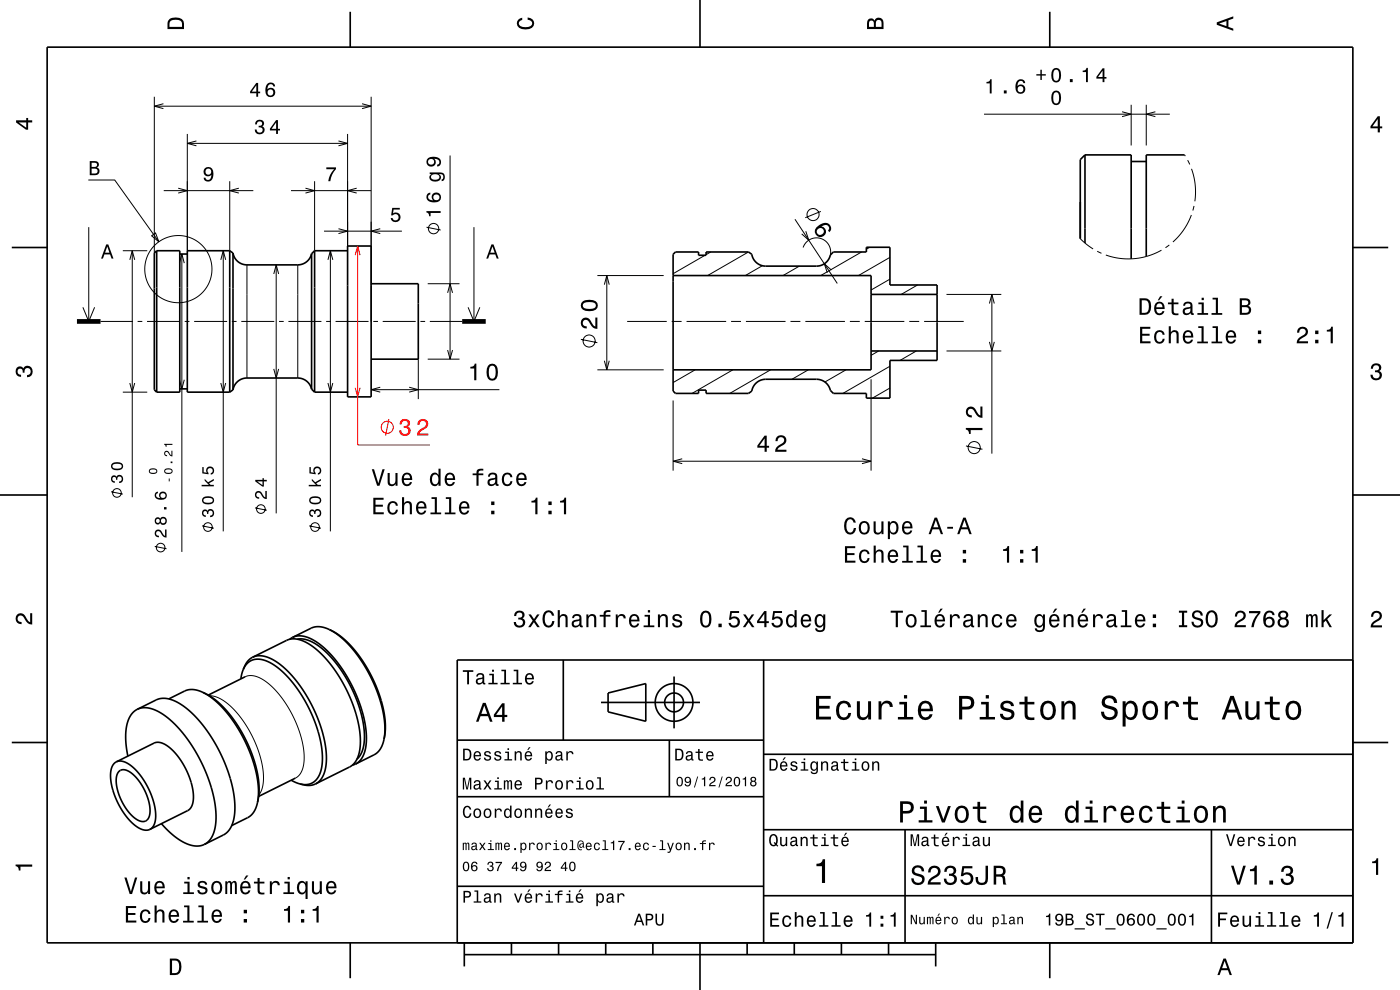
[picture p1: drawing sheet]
<svg xmlns="http://www.w3.org/2000/svg" width="297mm" height="210mm" viewBox="0 0 297 210" stroke-linecap="round" stroke-linejoin="round" font-family="sans-serif">
<g fill="none" stroke="#000" stroke-width=".21">
<path d="M32.7 20.5v33.2M32.7 22.5h46M34.7 22l-2 .5 2 .5M37.8 39.9l1.9 .5-1.9 .6M39.7 28.4v24.8M39.7 30.4h34M41.7 29.9l-2 .5 2 .5M48.7 38.4v14.8M50.7 39.9l-2 .5 2 .6M64.8 39.9l1.9 .5-1.9 .6M66.7 38.4v14.8M71.8 29.9l1.9 .5-1.9 .5"/>
<path d="M73.7 28.4v23.8M75.7 39.9l-2 .5 2 .6M76.8 22l1.9 .5-1.9 .5M78.7 20.5v47.7M95.5 33v43.2M240 22.2v8.7M243.2 22.2v8.7M251.3 32.9l.2 .2M252 34l.4 .9M252.8 35.8l.7 3.2 .1 2-.1 1.7M18.8 48.2v20M26.1 53.2h5.1"/>
<path d="M27.5 55.1l.6-1.9 .5 1.9M28.1 53.2v52.3M34.7 40.4h19M38.1 55.8l.5-1.9 .5 1.9M38.6 53.9v63.2M46.8 55.1l.6-1.9 .5 1.9M47.4 53.2v59.5M52.4 56.2v24M58.1 58.1l.5-1.9 .5 1.9M58.6 56.2v52.7M61.7 40.4h17M63.2 56.2v24"/>
<path d="M68.7 49h16.6M69.6 55.1l.5-1.9 .5 1.9M70.1 53.2v59.5M71.8 48.5l1.9 .5-1.9 .6M80.7 48.5l-2 .5 2 .6M90.5 48.2l3 .6M100.5 48.2v20M126.7 58.5h14.1M149.6 54.2l-6.8 3.9M150.8 53.5l-1 .5M158.8 53.5l-8.7 5M161.7 56.4l-3.6 2.1"/>
<path d="M169.6 56.5l-3.5 2M170.4 52.5a3 3 0 0 1 3.6-1.9 3 3 0 0 1 2.2 3.5M182.8 53.5l-8.7 5M184.5 52.5l-.7 .4M188.8 59.2l-4 2.3M188.8 54.6l-6.7 3.9M229.2 50.6l1.3 1.2 1.4 1M232.8 53.3l.9 .4M246.4 53.1l-2.8 1.2-2.9 .6-3.2-.1-2.9-.7M248.1 52l-.9 .5M252.7 45.6l-1.4 2.9-1.2 1.6-1.3 1.2M253.3 43.7l-.2 1"/>
<path d="M17.6 65.2l1.2 3 1.3-3M21.3 68.2h6.9M29.2 68.2h1M31.2 68.2h7M39.2 68.2h1M41.2 68.2h7M49.2 68.2h1M51.2 68.2h7M58.1 78.3l.5 1.9 .5-1.9M59.2 68.2h1M61.2 68.2h7M69.2 68.2h1"/>
<path d="M71.2 68.2h7M79.2 68.2h1M81.2 68.2h7M88.7 76.2v8.5M89.2 68.2h1M90.7 76.2h6.8M90.7 60.2h6.8M91.2 68.2h6.8M95 62.1l.5-1.9 .5 1.9M95 74.3l.5 1.9 .5-1.9M99.3 65.2l1.2 3 1.3-3M126.7 78.5h14.1"/>
<path d="M133 68.2h8.4M142.5 68.2h2.1M145.6 68.2h8.4M147.5 78.5l-4.7 2.7M155.1 68.2h2.1M155.5 78.5l-8.7 5M158.2 68.2h8.4M163.5 78.5l-8.7 5M167.7 68.2h2.1M170.8 68.2h8.4M171.5 78.5l-3.5 2M179.5 78.5l-4.5 2.5"/>
<path d="M180.3 68.2h2.1M183.4 68.2h8.4M186.4 74.5l-1.6 .9M188.8 77.7l-10 5.8M192.9 68.2h2.1M194.4 74.5l-3.5 2M194.6 60.5l-3.4 2M196 68.2h8.4M200.8 74.5h11.6M200.8 62.5h11.6M26.1 83.2h5.1M27.5 81.3l.6 1.9 .5-1.9"/>
<path d="M38.1 80.6l.5 1.9 .5-1.9M46.8 81.3l.6 1.9 .5-1.9M69.6 81.3l.5 1.9 .5-1.9M78.7 82.7h27.2M80.7 82.1l-2 .6 2 .5M86.8 82.1l1.9 .6-1.9 .5M142.8 85v14.8M184.8 80.5v19.3M188.8 82.3l-3.7 2.2M23.6 104.3l2.5 .5M32.8 115.9l2.5 .5M42.9 111.5l2.5 .5"/>
<path d="M54.1 107.7l2.5 .5M65.6 111.5l2.5 .5M44.4 147.6l1 .1 1.2 .5 2.4 1.7 2.5 2.9 2 3.4 1.5 3.6 .8 3.7 .1 1.6-.1 1.5-.4 1.2-.5 .8M52 143.6l1-.3 1 .1 1.2 .4 1.2 .8 2.4 2.2 2.5 3.4 1.7 3.6 1.2 4.1 .3 3.4-.2 1.3-.3 1.1a2.82 2.82 0 0 1-1.3 1.4"/>
<circle cx="37.8" cy="57.1" r="7.1"/>
<circle cx="92" cy="48.5" r="1.1"/>
<circle cx="24.8" cy="104.6" r=".91"/>
<circle cx="34.1" cy="116.2" r=".91"/>
<circle cx="44.1" cy="111.8" r=".92"/>
<circle cx="55.3" cy="108" r=".92"/>
<circle cx="66.8" cy="111.8" r=".92"/>
</g>
<g fill="none" stroke="#000" stroke-width=".35">
<path d="M10 10h277v190h-277zM74.3 2.5v7.5M148.5 0v10M222.7 2.5v7.5M230.2 32.9h9.8v22M230.2 32.9v18.7M230.2 32.9l-1 1v16.7M240 34.3h3.2M251.3 32.9h-8.1v21.5M2.5 52.5h7.5M33.2 53.2h4.9v30h-4.9M33.2 53.2l-.5 .5v29l.5 .5"/>
<path d="M33.2 53.2v30M38.1 53.9h1.6M48.7 53.2h-9v30h9M48.7 53.2v30M48.7 53.2l.7 .5M49.4 53.7a3 3 0 0 0 3 2.5h10.8a3 3 0 0 0 2.9-2.4M49.4 53.7v29M66.1 53.8v28.7M66.7 53.2v30M66.7 53.2h7M66.7 53.2l-.6 .6M73.7 52.2h5v32h-5z"/>
<path d="M142.8 54l.5-.5h4.9v.7h1.6v-.7h9a2.17 2.17 0 0 1 1 1.4 3 3 0 0 0 2.6 1.6h10.8a3 3 0 0 0 3-2.4l.6-.6h7v-1h5v8h10v16h-10v8h-5v-1h-7l-.6-.7a3 3 0 0 0-3-2.3h-10.8a3 3 0 0 0-2.9 2.5l-.7 .5h-9v-.7h-1.6v.7h-4.9l-.5-.5zM142.8 58.5h42v20h-42M287 52.5h7.5M78.7 60.2h10v16h-10M184.8 74.5h14M184.8 62.5h14M38.1 82.5h1.6M49.4 82.7l-.7 .5M66.1 82.5a3 3 0 0 0-2.9-2.3h-10.8a3 3 0 0 0-3 2.5M66.1 82.5l.6 .7M66.7 83.2h7M0 105h10"/>
<path d="M287 105h10M53.6 139.4l7.5-3.7 1.4-.2 1.4 .3 1.3 .6 1.3 .9 2.6 2.4 2.5 3.3 2 3.4 1.6 3.9 1 3.9 .2 3.6-.4 2.5-.6 1.3-1 .9-7.5 3.8M53.6 139.4l1.3-.3 1.6 .2 1.6 .7 1.9 1.4 1.6 1.6 1.6 1.9 1.8 2.6 1.3 2.4 1.1 2.5 1 2.8 .6 2.6 .2 2.3-.1 2.3-.4 1.8-.7 1.2-1.1 .9M53.6 139.4l-1.2 1-.8 1.6M62.1 135.2l1.3-.3 1.4 .2 1.8 .8 1.7 1.1 1.6 1.5 1.9 2.3 1.7 2.6 1.3 2.4 1.3 3 .8 2.4 .6 2.4 .2 2.4-.1 2.2-.4 1.8-.7 1.2-1.1 .9M62.1 135.2l-.6 .4M63.1 135.6h1.2l1.5 .4 1.4 .8 1.5 1.1 1.5 1.5 1.6 2 1.4 2 1.3 2.4 1.1 2.5 .8 2.3 .6 2.4 .3 2.1v2l-.3 1.7-.6 1.4-.7 .8M69.9 133.6l2.4 1.4 2.3 2.2 2.3 3 2 3.4 1.5 3.6 1 3.6 .4 3.2-.3 2.8M69.9 133.6l2.3 1.5 2.4 2.3 2.2 3 1.9 3.2 1.5 3.7 1 3.4 .4 3.3-.1 2.8M69.9 133.6l-1.6-.6h-1.6l-4.6 2.2M119.5 140v17M162 140v60"/>
<path d="M287 140h-190v60M2.5 157.5h7.5M29.1 150.5l4.9-2.3h1.7l1.8 .7 2.3 1.6 2.6 2.5 2.1 2.8 2.1 3.6 1.6 3.9 1.1 3.5 .5 3.5-.1 2.9-.5 1.9-1 1.4-.8 .6-4 2M29.1 150.5l-.8 .6-.6 .7-.5 1-.3 1.3-.2 3 .4 3.3M29.1 150.5l1.4-.4 1.6 .2 1.8 .8 1.8 1.2 1.8 1.7 1.7 2.1 1.9 2.7 1.5 2.6 1.2 2.8 1.1 3 .6 2.9 .3 2.6-.1 2.3-.4 1.8-.9 1.5-1 .8M43.1 146.9l2.5 1.5 2.4 2.3 2.1 2.7 2 3.4 1.6 3.9 .9 3.4 .4 3.3-.4 2.7M43.1 146.9l-1.7-.6h-1.4l-4.2 2M43.1 146.9l2.4 1.6 2.4 2.4 2.1 2.8 2 3.5 1.5 3.6 1 3.6 .3 3.1-.2 2.6M51.6 142l-.5 2M51.6 142l1-1.4 .7-.5 .7-.2 1.7 .1 2 .8 1.9 1.4 2.1 2.2 2.1 2.8 1.7 3 1.4 3.2 1 3.3 .5 2.9-.1 2.5-.5 2.2-1 1.4-1.3 .7h-.9l-.9-.1M52 143.6l-7.8 3.8M81.5 156.8l-.5 1.6-1 1.3-4.6 2.4"/>
<path d="M97 157h65M127.5 149h21M129 147l8-2v8l-8-2zM142 157v12M143 143.5v11M287 157.5h7.5M24.7 161.6a3.5 3.5 0 0 1 3.6 1.3l1.5 1.6 1.5 2.3 1.1 2.7 .6 2.4a3.8 3.8 0 0 1-1.2 4M24.7 161.6a3.6 3.6 0 0 0-1.2 3.8l.4 2.2 1.1 2.7 1.4 2.4 1.6 1.8a3.7 3.7 0 0 0 3.8 1.4M24.7 161.6l8-4a3.5 3.5 0 0 1 3.6 1.3l1.6 1.8 1.6 2.5 1 2.8 .5 2.2a3.6 3.6 0 0 1-1.2 3.8l-8 3.9M25.2 163.7a1.98 1.98 0 0 1 2.8 .4 10.9 10.9 0 0 1 3.7 8.8 1.6 1.6 0 0 1-1.1 1.4 1.6 1.6 0 0 1-1.7-.5 10.9 10.9 0 0 1-4.2-9.2zM34.2 174.7l2.6 2.5 2.3 1.6 1.3 .5 1 .2 1-.1 1-.3M54.6 170.1l-.5 1.6-.9 1.3-4 2.1"/>
<path d="M61.8 165.5l1.9 .8M62.7 165.1l-7.8 3.8M66.9 166.3l-1.3 .3-1.9-.3M75.4 162.1l-.7 .2M97 169h65M162 176h125M162 160h125M192 176v24M257 176v24M97 188h65M162 190h125M74.3 200v7.5"/>
<path d="M98.5 202.5h100M98.5 200v5M108.5 200v2.5M118.5 200v2.5M128.5 200v2.5M138.5 200v2.5M148.5 200v10M158.5 200v2.5M168.5 200v2.5M178.5 200v2.5M188.5 200v2.5M198.5 200v5"/>
<path d="M222.7 200v7.5"/>
<circle cx="143" cy="149" r="2"/>
<circle cx="143" cy="149" r="4"/>
</g>
<path d="M16.3 68.2h5M98 68.2h5" fill="none" stroke="#000" stroke-width="1" stroke-linecap="butt"/>
<g fill="#000">
<path d="M36 4a2.18 2.18 0 0 0-.5 2.2h3.5v-1.2a1.43 1.43 0 0 0-1.7-1.3zM36.3 4.4a2.15 2.15 0 0 1 2.2 .3l.1 1h-2.6v-1z" fill-rule="evenodd"/>
<path d="M109.9 4.2l.9-.4v.4a.7 .7 0 0 0-.7 .5 .7 .7 0 0 0 .3 .8 1.7 1.7 0 0 0 2.5-.5 .9 .9 0 0 0-1-.8v-.5a1.24 1.24 0 0 1 1.4 1.1 1.24 1.24 0 0 1-1 1.4 2.22 2.22 0 0 1-2.5-.7l-.2-.5z" fill-rule="evenodd"/>
<path d="M184.2 4.2l-.3 .7v1.3h3.5v-1.3a.98 .98 0 0 0-.7-1.1 .98 .98 0 0 0-1.2 .6 .84 .84 0 0 0-1.3-.2zM184.5 4.5a.54 .54 0 0 1 .6-.1 .54 .54 0 0 1 .3 .6v.7h-1zM185.9 4.4a.62 .62 0 0 1 .8-.1 .62 .62 0 0 1 .3 .6v.8h-1.2z" fill-rule="evenodd"/>
<path d="M258.1 4.7v.6l3.5 1.2v-.4l-1-.4v-1.4l1-.4v-.4zM258.6 5l1.6-.5v1z" fill-rule="evenodd"/>
<path d="M3.4 25.5v.5l2.1 1.5h.5v-1.5h.8v-.5h-.8v-.5h-.4v.5zM4 26h1.6v1.1z" fill-rule="evenodd"/>
<path d="M43.5 35.7a.98 .98 0 0 0-.1 1.4 .98 .98 0 0 0 1.4 0 .88 .88 0 0 1-.7 1.1 .48 .48 0 0 1-.5-.5h-.4a1.06 1.06 0 0 0 1.3 .8 1.06 1.06 0 0 0 .8-1.3 1.21 1.21 0 0 0-.3-1.5 1.21 1.21 0 0 0-1.5 0zM43.6 36.4a.65 .65 0 0 1 1.3 0 .65 .65 0 0 1-1.3 0z" fill-rule="evenodd"/>
<path d="M54.4 25.7l-.3 .7h.4a.53 .53 0 0 1 .3-.7 .53 .53 0 0 1 .7 .3 .53 .53 0 0 1-.2 .7h-.4v.3a.62 .62 0 0 1 .8 .4 .62 .62 0 0 1-.4 .8 .62 .62 0 0 1-.8-.4l-.1-.3h-.4a1.01 1.01 0 0 0 1.3 1 1.01 1.01 0 0 0 .6-1.6l-.2-.1a.83 .83 0 0 0 .1-1.2 .83 .83 0 0 0-1.1-.1zM58.6 25.5l-1.3 1.8v.4h1.3v.7h.4v-.7h.4v-.4h-.4v-1.8zM58.6 26v1.3h-1z" fill-rule="evenodd"/>
<path d="M54.4 17.6l-1.3 1.8v.4h1.3v.7h.4v-.7h.4v-.4h-.4v-1.8zM54.4 18.1v1.3h-1zM56.8 17.7a2.06 2.06 0 0 0 .1 2.8 .99 .99 0 0 0 1.3-.3 .99 .99 0 0 0-.1-1.3 .99 .99 0 0 0-1.4 0 .88 .88 0 0 1 .7-1l.4 .1 .2 .3h.4a.95 .95 0 0 0-.7-.8 .95 .95 0 0 0-.9 .2zM56.7 19.6a.65 .65 0 0 1 1.3 0 .65 .65 0 0 1-1.3 0z" fill-rule="evenodd"/>
<path d="M69.2 35.5h2.1v.4a4.6 4.6 0 0 0-1.2 2.5h-.5a4.4 4.4 0 0 1 1.3-2.5h-1.7z" fill-rule="evenodd"/>
<path d="M91.2 36.6v.3h.3l-.3 .3a.81 .81 0 0 0 .6 1.3 1.29 1.29 0 0 0 1.8-.9l-.1-.4-.4-.3a.63 .63 0 0 1 .9 .3 .63 .63 0 0 1-.3 .9v.3a.94 .94 0 0 0 .7-1 .94 .94 0 0 0-1-.8zM91.6 37.1l.3-.1a.95 .95 0 0 1 1.3 .6 .99 .99 0 0 1-.9 .5 .99 .99 0 0 1-.9-.5zM90.8 33.5a1 1 0 0 0-.2 1.5 1 1 0 0 0 1.4 .1 1 1 0 0 0 .1-1.4 .88 .88 0 0 1 1.1 .7 .47 .47 0 0 1-.5 .5v.4a1.05 1.05 0 0 0 .8-1.2 1.05 1.05 0 0 0-1.2-.8h-1zM90.8 34.3a.65 .65 0 0 1 1.3 0 .65 .65 0 0 1-1.3 0z" fill-rule="evenodd"/>
<path d="M292.3 24.7l-1.6 2.1v.4h1.6v.9h.4v-.9h.5v-.4h-.5v-2.1zM292.3 25.2v1.6h-1.1z" fill-rule="evenodd"/>
<path d="M83.2 44.1h1.6v.4h-1.3l-.1 .8a1.04 1.04 0 0 1 1.5 .4 1.04 1.04 0 0 1-.7 1.5 1.04 1.04 0 0 1-1.3-.9h.4a.68 .68 0 0 0 1 .3 .68 .68 0 0 0 .1-1.1 .68 .68 0 0 0-1.1 .2h-.3z" fill-rule="evenodd"/>
<path d="M90.5 44.8v.3a.66 .66 0 0 1 .5 .8h.3v-.7h2.2v-.4zM90.7 41.1a1.14 1.14 0 0 0-.1 1.3 1.14 1.14 0 0 0 1.2 .5 1.21 1.21 0 0 0 1.4-.3 1.21 1.21 0 0 0 .1-1.5 .99 .99 0 0 0-1.4 0 .99 .99 0 0 0 0 1.4 .88 .88 0 0 1-1.1-.7l.1-.4 .4-.1v-.4zM91.9 41.9a.65 .65 0 0 1 1.3 0 .65 .65 0 0 1-1.3 0z" fill-rule="evenodd"/>
<path d="M291.1 77.4a1.08 1.08 0 0 1 1.4-.2 1.08 1.08 0 0 1 .4 1.2l-.3 .3a1.06 1.06 0 0 1 .5 1.3 1.06 1.06 0 0 1-1.2 .7 1.1 1.1 0 0 1-1.2-1.2h.5a.71 .71 0 0 0 1 .8 .71 .71 0 0 0 .1-1.3h-.6v-.4a.61 .61 0 0 0 .8-.3 .61 .61 0 0 0-.2-.8 .61 .61 0 0 0-.9 .2l-.1 .5h-.5z" fill-rule="evenodd"/>
<path d="M3.6 78a.86 .86 0 0 1 1.4 .2 1.06 1.06 0 0 1 1.2-.6 1.06 1.06 0 0 1 .7 1.2 1.1 1.1 0 0 1-1.2 1.2v-.4a.71 .71 0 0 0 .8-1 .71 .71 0 0 0-1.3-.1v.6h-.4a.61 .61 0 0 0-.3-.8 .61 .61 0 0 0-.8 .2 .61 .61 0 0 0 .2 .8l.6 .2v.4a1.15 1.15 0 0 1-1.2-.6 1.15 1.15 0 0 1 .3-1.3z" fill-rule="evenodd"/>
<path d="M78.9 99.5l1.1 3.5h.5l1.1-3.5h-.5l-.8 3-.9-3zM82.2 100.3v1.8a.89 .89 0 0 0 .7 1 .89 .89 0 0 0 1-.5v.4h.4v-2.7h-.4v1.6a.65 .65 0 0 1-.4 .8 .65 .65 0 0 1-.8-.3v-2.1zM85.5 100.6a1.54 1.54 0 0 0 .8 2.5 1.06 1.06 0 0 0 1.1-.8h-.4l-.3 .3-.3 .1a.76 .76 0 0 1-.7-.9h1.7a1.16 1.16 0 0 0-.4-1.4 1.16 1.16 0 0 0-1.5 .2zM85.9 100.8a.66 .66 0 0 1 .8-.1 .66 .66 0 0 1 .3 .7h-1.3zM91.5 100.6a1.57 1.57 0 0 0 .7 2.5l.5-.1 .3-.4v.4h.5v-3.6h-.5v1.3a.89 .89 0 0 0-1.5-.1zM91.8 100.9a.62 .62 0 0 1 .7-.2 .62 .62 0 0 1 .5 .5 1.12 1.12 0 0 1-.7 1.5 1.19 1.19 0 0 1-.5-1.8zM94.6 100.6a1.54 1.54 0 0 0 .8 2.5 1.06 1.06 0 0 0 1.1-.8h-.4l-.3 .3-.3 .1a.76 .76 0 0 1-.7-.9h1.8a1.16 1.16 0 0 0-.5-1.4 1.16 1.16 0 0 0-1.5 .2zM95 100.8a.66 .66 0 0 1 .8-.1 .66 .66 0 0 1 .3 .7h-1.3zM100.3 100.4v.4h.8v2.2h.4v-2.2h1v-.4h-1a.5 .5 0 0 1 .7-.6h.3v-.4a1.04 1.04 0 0 0-1.4 .8v.2zM103.8 100.5l-.3 .6h.4a.55 .55 0 0 1 .7-.5 .55 .55 0 0 1 .4 .8h-.2a1 1 0 0 0-1.1 .2 1 1 0 0 0-.2 1.1 .93 .93 0 0 0 1.6 0l.1 .3 .6 .1v-.4h-.3v-1.6a1.02 1.02 0 0 0-1.7-.6zM104 102l1.1-.3a.77 .77 0 0 1-.2 .8 .77 .77 0 0 1-.9 .1zM106.8 100.6a1.53 1.53 0 0 0 .8 2.5 1.07 1.07 0 0 0 1.1-1h-.4a.67 .67 0 0 1-.7 .6 .67 .67 0 0 1-.7-.6 1.11 1.11 0 0 1 .7-1.5 .6 .6 0 0 1 .7 .6h.4a1.09 1.09 0 0 0-.8-.9 1.09 1.09 0 0 0-1.1 .3zM109.8 100.6a1.54 1.54 0 0 0 .8 2.5 1.06 1.06 0 0 0 1.1-.8h-.4l-.3 .3-.3 .1a.76 .76 0 0 1-.7-.9h1.7a1.16 1.16 0 0 0-.5-1.4 1.16 1.16 0 0 0-1.4 .2zM110.2 100.8a.66 .66 0 0 1 .7-.1 .66 .66 0 0 1 .4 .7h-1.3z" fill-rule="evenodd"/>
<path d="M99.8 77.8v.4h.8v2.5h.5v-3.6h-.4a.77 .77 0 0 1-.9 .7zM103.5 77.6a2.67 2.67 0 0 0 .4 3 1.14 1.14 0 0 0 1.7-.9 2.31 2.31 0 0 0-.7-2.5l-.5-.1-.5 .1zM104.1 77.6h.7a2.37 2.37 0 0 1 0 2.7h-.7a2.37 2.37 0 0 1 0-2.7z" fill-rule="evenodd"/>
<path d="M23.7 101a.84 .84 0 0 0-.1 .9 .84 .84 0 0 0 .8 .5v-.3a.44 .44 0 0 1-.6-.3 .44 .44 0 0 1 .2-.5 .44 .44 0 0 1 .6 .1v.4h.3a.53 .53 0 0 1 .4-.7 .53 .53 0 0 1 .6 .6 .53 .53 0 0 1-.6 .4v.4a.84 .84 0 0 0 .8-1.1 .84 .84 0 0 0-1.3-.4l-.1 .1a.61 .61 0 0 0-1-.1zM23.9 98.3a.81 .81 0 0 0-.3 .8 .81 .81 0 0 0 .7 .6 1.36 1.36 0 0 0 1.8-.8 1.46 1.46 0 0 0-2.2-.6zM23.9 98.7a1.69 1.69 0 0 1 1.9 0v.4a1.69 1.69 0 0 1-1.9 0z" fill-rule="evenodd"/>
<path d="M31.8 99.5a.57 .57 0 0 0-.2 .6 .57 .57 0 0 0 .5 .4 .95 .95 0 0 0 1.3-.6 1.02 1.02 0 0 0-1.6-.4zM31.8 99.8l.4-.2 .8 .1a.31 .31 0 0 1 .2 .2 .31 .31 0 0 1-.2 .3h-1.1z" fill-rule="evenodd"/>
<path d="M33 112.5a.85 .85 0 0 0-.1 1 .85 .85 0 0 0 .8 .5v-.4a.5 .5 0 0 1-.6-.3 .5 .5 0 0 1 .4-.6 .5 .5 0 0 1 .6 .3l.1 .2a1.16 1.16 0 0 0 1.1 .8v-1.7h-.3v1.4l-.3-.2-.5-.9a.79 .79 0 0 0-1.2-.1zM33 109.9a.71 .71 0 0 0-.1 1.1 .71 .71 0 0 0 1.1-.1 .78 .78 0 0 0 1.1 .2 .78 .78 0 0 0 0-1.2 .78 .78 0 0 0-1.1 .1l-.5-.3zM34.1 110.5a.51 .51 0 0 1 1 0 .51 .51 0 0 1-1 0zM33.1 110.5a.42 .42 0 0 1 .8 0 .42 .42 0 0 1-.8 0zM34.8 107.6v.5h.5v-.5zM33 104.5a1.03 1.03 0 0 0 .1 1.2 1.03 1.03 0 0 0 1.1 .3 .9 .9 0 0 0 1.2-.7 .9 .9 0 0 0-.8-1 .79 .79 0 0 0-.8 .5 .79 .79 0 0 0 .2 .9 .74 .74 0 0 1-.9-.6l.1-.3 .3-.2v-.3zM34 105.1a.55 .55 0 0 1 1.1 0 .55 .55 0 0 1-1.1 0z" fill-rule="evenodd"/>
<path d="M35.8 101.5v.6h.2v-.6zM35 99.5a.57 .57 0 0 0-.2 .6 .57 .57 0 0 0 .5 .4 .95 .95 0 0 0 1.3-.6 1.01 1.01 0 0 0-1.6-.4zM35.1 99.8l.3-.2 .9 .1a.32 .32 0 0 1 0 .5h-1.1zM36.2 97.9v.3h.4v-.3zM35 95.8l-.1 .2a.58 .58 0 0 0 .6 .8v-.3a.35 .35 0 0 1-.5-.2 .35 .35 0 0 1 .3-.4 .35 .35 0 0 1 .4 .2l.4 .6 .5 .1v-1.2h-.2v1l-.7-.9-.4-.1zM34.8 94.1l.4 .7h.1v-.4h1.3v-.3z" fill-rule="evenodd"/>
<path d="M43 108.3a.84 .84 0 0 0-.1 .9 .84 .84 0 0 0 .8 .5v-.4a.44 .44 0 0 1-.6-.2 .44 .44 0 0 1 .2-.6 .44 .44 0 0 1 .6 .2v.3h.3a.52 .52 0 0 1 .3-.7 .52 .52 0 0 1 .7 .4 .52 .52 0 0 1-.4 .6l-.2 .1v.3a.84 .84 0 0 0 .8-1.1 .84 .84 0 0 0-1.3-.4l-.1 .2a.61 .61 0 0 0-1-.1zM43.2 105.5a.81 .81 0 0 0-.3 .9 .81 .81 0 0 0 .7 .5 1.36 1.36 0 0 0 1.8-.8 1.45 1.45 0 0 0-2.2-.6zM43.2 105.9a1.69 1.69 0 0 1 1.9 0v.5a1.71 1.71 0 0 1-1.9 0z" fill-rule="evenodd"/>
<path d="M43.4 101.6v.4l.9 .8h-1.5v.4h2.6v-.4h-.7l-.3-.3 1-.6v-.3l-1.3 .7zM42.9 99.1v1.3l1.3 .2v-.3a.57 .57 0 0 1-.1-.9 .57 .57 0 0 1 .9 .1 .57 .57 0 0 1-.3 .9v.3a.86 .86 0 0 0 .8-1.1 .86 .86 0 0 0-1.2-.6 .86 .86 0 0 0-.4 1.3l-.7-.1v-1.1z" fill-rule="evenodd"/>
<path d="M54.3 104.4a.86 .86 0 0 0-.2 .9 .86 .86 0 0 0 .9 .5v-.3a.5 .5 0 0 1-.6-.4 .5 .5 0 0 1 .3-.6 .5 .5 0 0 1 .7 .4l.1 .2a1.17 1.17 0 0 0 1.1 .8v-1.8h-.3v1.4l-.3-.2-.5-.9a.79 .79 0 0 0-1.2 0zM54.1 101.8v.3l1.6 1.1h.3v-1.1h.6v-.3h-.6v-.4h-.3v.4zM54.6 102.1h1.1v.8z" fill-rule="evenodd"/>
<path d="M65.8 108.3a.84 .84 0 0 0-.2 .9 .84 .84 0 0 0 .8 .5v-.4a.44 .44 0 0 1-.5-.2 .44 .44 0 0 1 .1-.6 .44 .44 0 0 1 .6 .2v.3h.3a.51 .51 0 0 1 .3-.7 .51 .51 0 0 1 .7 .4 .51 .51 0 0 1-.4 .6l-.2 .1v.3a.84 .84 0 0 0 .9-1.1 .84 .84 0 0 0-1.4-.4l-.1 .2a.61 .61 0 0 0-.9-.1zM65.9 105.5a.81 .81 0 0 0-.3 .9 .81 .81 0 0 0 .7 .5 1.36 1.36 0 0 0 1.9-.8 1.45 1.45 0 0 0-2.3-.6zM65.9 105.9a1.69 1.69 0 0 1 1.9 0v.5a1.71 1.71 0 0 1-1.9 0z" fill-rule="evenodd"/>
<path d="M66.2 101.6v.4l.8 .8h-1.5v.4h2.6v-.4h-.7l-.3-.3 1-.6v-.3l-1.2 .7zM65.6 99.1v1.3l1.4 .2v-.3a.57 .57 0 0 1-.2-.9 .57 .57 0 0 1 .9 .1 .57 .57 0 0 1-.3 .9v.3a.86 .86 0 0 0 .8-1.1 .86 .86 0 0 0-1.2-.6 .86 .86 0 0 0-.4 1.3l-.7-.1v-1.1z" fill-rule="evenodd"/>
<path d="M79.2 105.6v3.5h2.2v-.4h-1.7v-1.2h1.5v-.4h-1.5v-1.1h1.7v-.4zM82.5 106.7a1.52 1.52 0 0 0 .8 2.5 1.06 1.06 0 0 0 1.1-1.1h-.4a.67 .67 0 0 1-.6 .7 .67 .67 0 0 1-.7-.6 1.11 1.11 0 0 1 .6-1.5 .6 .6 0 0 1 .7 .6h.4a1.09 1.09 0 0 0-.7-1 1.09 1.09 0 0 0-1.2 .4zM85.3 105.5v3.6h.4v-1.6a.63 .63 0 0 1 .4-.7 .63 .63 0 0 1 .8 .3v2h.5v-1.8a.88 .88 0 0 0-.6-1 .88 .88 0 0 0-1.1 .5v-1.3zM88.6 106.7a1.54 1.54 0 0 0 .7 2.5 1.06 1.06 0 0 0 1.1-.9h-.4l-.2 .4-.4 .1a.76 .76 0 0 1-.7-.9h1.8a1.16 1.16 0 0 0-.5-1.4 1.16 1.16 0 0 0-1.4 .2zM88.9 106.9a.66 .66 0 0 1 .8-.1 .66 .66 0 0 1 .3 .7h-1.3zM91.5 105.5v.3h.7v2.9h-.9v.4h2.3v-.4h-.9v-3.2zM94.6 105.5v.3h.7v2.9h-.9v.4h2.2v-.4h-.9v-3.2zM97.7 106.7a1.54 1.54 0 0 0 .8 2.5 1.06 1.06 0 0 0 1-.9h-.4l-.2 .4-.4 .1a.76 .76 0 0 1-.7-.9h1.8a1.16 1.16 0 0 0-.5-1.4 1.16 1.16 0 0 0-1.4 .2zM98 106.9a.66 .66 0 0 1 .8-.1 .66 .66 0 0 1 .3 .7h-1.3zM104.2 108.3v.8h.7v-.8zM104.2 106.4v.7h.7v-.7z" fill-rule="evenodd"/>
<path d="M112.7 106.2v.4h.9v2.5h.4v-3.5h-.3a.77 .77 0 0 1-1 .6zM116.3 108.3v.8h.7v-.8zM116.3 106.4v.7h.7v-.7zM118.8 106.2v.4h.8v2.5h.5v-3.5h-.3a.78 .78 0 0 1-1 .6z" fill-rule="evenodd"/>
<path d="M3.6 130.4a1.22 1.22 0 0 1 2 .7l.4 .6 .4 .3v-1.9h.4v2.4a1.8 1.8 0 0 1-1.7-1.4 .71 .71 0 0 0-.9-.5 .71 .71 0 0 0-.5 .8 .71 .71 0 0 0 .9 .5v.5a1.18 1.18 0 0 1-1.2-.7 1.18 1.18 0 0 1 .2-1.3z" fill-rule="evenodd"/>
<path d="M109.4 129.8l-.3 .9h.4a.62 .62 0 0 1 .3-.8 .62 .62 0 0 1 .8 .3 .62 .62 0 0 1-.2 .8h-.5v.4a.72 .72 0 0 1 1 .5 .72 .72 0 0 1-.5 .9 .72 .72 0 0 1-.9-.5l-.1-.4h-.4a1.18 1.18 0 0 0 1.5 1.2 1.18 1.18 0 0 0 .6-1.8l-.2-.1a.91 .91 0 0 0 .3-1.2 .91 .91 0 0 0-1-.5zM112.1 130.3l.9 1.3-1 1.4h.6l.7-1 .7 1h.5l-1-1.4 1-1.3h-.6l-.6 1-.7-1zM115.4 129.9a2.51 2.51 0 0 0 .4 3.1 1.26 1.26 0 0 0 1.8-1.3h-.5a.82 .82 0 0 1-1.1 .9 2.08 2.08 0 0 1 0-2.6 .72 .72 0 0 1 1.1 .6h.5a1.19 1.19 0 0 0-.9-1.1 1.19 1.19 0 0 0-1.3 .4zM118.3 129.4v3.6h.5v-1.5a.63 .63 0 0 1 .5-.9 .63 .63 0 0 1 .7 .8v1.6h.4v-1.7a.88 .88 0 0 0-.6-1 .88 .88 0 0 0-1 .4v-1.3zM121.6 130.5l-.2 .6h.4a.55 .55 0 0 1 .7-.5 .55 .55 0 0 1 .3 .8h-.2a1 1 0 0 0-1 .2 1 1 0 0 0-.3 1.1 .93 .93 0 0 0 1.7 0l.1 .3 .5 .1v-.4h-.2v-.2v-1.4a1.02 1.02 0 0 0-1.8-.6zM121.8 132l1.1-.3a.77 .77 0 0 1-.2 .8 .77 .77 0 0 1-.9 .1l-.1-.3zM124.4 130.3v2.7h.4v-1.5a.63 .63 0 0 1 .6-.9 .63 .63 0 0 1 .7 .8v1.6h.4v-1.7a.89 .89 0 0 0-.6-1 .89 .89 0 0 0-1.1 .4v-.4zM127.2 130.4v.4h.8v2.2h.5v-2.2h1v-.4h-1a.5 .5 0 0 1 .6-.6h.4v-.4a1.04 1.04 0 0 0-1.5 .8v.2zM130.6 130.3v2.7h.5v-1.5a.66 .66 0 0 1 .3-.8 .66 .66 0 0 1 .9 .2v.3h.4a.89 .89 0 0 0-.6-.9 .89 .89 0 0 0-1.1 .5v-.5zM133.7 130.6a1.54 1.54 0 0 0 .8 2.5 1.06 1.06 0 0 0 1.1-.8h-.4l-.2 .3-.4 .1a.76 .76 0 0 1-.7-.9h1.8a1.17 1.17 0 0 0-.5-1.4 1.17 1.17 0 0 0-1.5 .2zM134.1 130.8a.66 .66 0 0 1 .8-.1 .66 .66 0 0 1 .3 .7h-1.3zM136.8 130.4v.4h.6v1.9h-.9v.3h2.3v-.3h-.9v-2.3zM137.4 129.4v.5h.5v-.5zM139.6 130.3v2.7h.4v-1.5a.63 .63 0 0 1 .5-.9 .63 .63 0 0 1 .7 .8v1.6h.5v-1.7a.89 .89 0 0 0-.6-1 .89 .89 0 0 0-1.1 .4v-.4zM142.9 130.5a.76 .76 0 0 0-.2 .8 .76 .76 0 0 0 .7 .5l.9 .3a.63 .63 0 0 1-.6 .7 .63 .63 0 0 1-.7-.6h-.4a1.07 1.07 0 0 0 1.2 .9 1.07 1.07 0 0 0 .9-1.2l-.4-.3-1.1-.4a.53 .53 0 0 1 .4-.6 .53 .53 0 0 1 .6 .5h.5a1.03 1.03 0 0 0-.7-.9 1.03 1.03 0 0 0-1.1 .3zM148.8 130a2.68 2.68 0 0 0 .4 3 1.14 1.14 0 0 0 1.7-.9 2.31 2.31 0 0 0-.7-2.5l-.5-.1-.5 .1zM149.4 130h.7a2.38 2.38 0 0 1 0 2.6h-.7a2.37 2.37 0 0 1 0-2.6zM152.4 132.3v.7h.7v-.7zM154.9 129.6l-.3 1.9h.4a.79 .79 0 0 1 1.2-.2 .79 .79 0 0 1 .1 1.2 .79 .79 0 0 1-1.2-.1l-.1-.3h-.5a1.21 1.21 0 0 0 1.5 1.1 1.21 1.21 0 0 0 .9-1.7 1.21 1.21 0 0 0-1.8-.5l.2-1h1.5v-.4zM157.6 130.3l.9 1.3-.9 1.4h.5l.7-1 .7 1h.6l-1-1.4 .9-1.3h-.5l-.7 1-.6-1zM162.1 129.6l-1.5 2.1v.5h1.5v.8h.5v-.8h.5v-.4h-.5v-2.2zM162.1 130.2v1.6h-1.1zM164 129.6l-.2 1.9h.4a.79 .79 0 0 1 1.1-.2 .79 .79 0 0 1 .1 1.2 .79 .79 0 0 1-1.2-.1l-.1-.3h-.4a1.21 1.21 0 0 0 1.5 1.1 1.21 1.21 0 0 0 .8-1.7 1.21 1.21 0 0 0-1.8-.5l.2-1h1.5v-.4zM167 130.6a1.57 1.57 0 0 0 .8 2.5l.4-.1 .4-.4v.4h.4v-3.6h-.4v1.3a.89 .89 0 0 0-1.6-.1zM167.4 130.9a.62 .62 0 0 1 .7-.2 .62 .62 0 0 1 .4 .5 1.12 1.12 0 0 1-.6 1.5 1.19 1.19 0 0 1-.5-1.8zM170.2 130.6a1.55 1.55 0 0 0 .8 2.5 1.06 1.06 0 0 0 1-.8h-.4l-.2 .3-.4 .1a.76 .76 0 0 1-.7-.9h1.8a1.17 1.17 0 0 0-.5-1.4 1.17 1.17 0 0 0-1.4 .2zM170.5 130.8a.66 .66 0 0 1 .8-.1 .66 .66 0 0 1 .3 .7h-1.3zM173.1 130.6a1.58 1.58 0 0 0 .8 2.5l.4-.1 .4-.4a.73 .73 0 0 1-.4 1 .73 .73 0 0 1-1-.3h-.4a1.1 1.1 0 0 0 1.3 .8 1.1 1.1 0 0 0 .9-1.2v-2.6h-.4v.5l-.4-.4a.9 .9 0 0 0-1.2 .2zM173.4 130.9a.63 .63 0 0 1 .7-.2 .63 .63 0 0 1 .5 .5 1.11 1.11 0 0 1-.7 1.5 1.19 1.19 0 0 1-.5-1.8z" fill-rule="evenodd"/>
<path d="M189 129.5v.5h1v3h.5v-3h1v-.5zM192.4 130.6a1.53 1.53 0 0 0 .9 2.5 1.48 1.48 0 0 0 1.2-1.4 1.48 1.48 0 0 0-1.2-1.5l-.5 .1zM192.8 130.9a.67 .67 0 0 1 .7-.2 .67 .67 0 0 1 .5 .5 1.11 1.11 0 0 1-.7 1.5 1.17 1.17 0 0 1-.5-1.8zM195.5 129.4v.4h.7v2.9h-.9v.3h2.2v-.3h-.9v-3.3zM199.5 129.1l-.5 .9h.3l.7-.9zM198.6 130.6a1.55 1.55 0 0 0 .7 2.5 1.06 1.06 0 0 0 1.1-.8h-.4l-.2 .3-.4 .1a.76 .76 0 0 1-.7-.9h1.8a1.17 1.17 0 0 0-.5-1.4 1.17 1.17 0 0 0-1.4 .2zM198.9 130.8a.66 .66 0 0 1 .8-.1 .66 .66 0 0 1 .3 .7h-1.3zM201.5 130.3v2.7h.5v-1.5a.66 .66 0 0 1 .3-.8 .66 .66 0 0 1 .9 .2v.3h.4a.89 .89 0 0 0-.7-.9 .89 .89 0 0 0-1 .5v-.5zM204.7 130.5l-.3 .6h.4a.55 .55 0 0 1 .7-.5 .55 .55 0 0 1 .4 .8h-.2a1 1 0 0 0-1.1 .2 1 1 0 0 0-.2 1.1 .93 .93 0 0 0 1.6 0l.1 .3 .6 .1v-.4h-.3v-1.6a1.02 1.02 0 0 0-1.7-.6zM204.9 132l1-.3a.77 .77 0 0 1-.1 .8 .77 .77 0 0 1-.9 .1l-.2-.3zM207.4 130.3v2.7h.5v-1.5a.63 .63 0 0 1 .5-.9 .63 .63 0 0 1 .7 .8v1.6h.4v-1.7a.89 .89 0 0 0-.6-1 .89 .89 0 0 0-1.1 .4v-.4zM210.7 130.6a1.53 1.53 0 0 0 .8 2.5 1.07 1.07 0 0 0 1.1-1h-.4a.67 .67 0 0 1-.6 .6 .67 .67 0 0 1-.7-.6 1.11 1.11 0 0 1 .6-1.5 .6 .6 0 0 1 .7 .6h.4a1.09 1.09 0 0 0-.7-.9 1.09 1.09 0 0 0-1.2 .3zM213.7 130.6a1.55 1.55 0 0 0 .8 2.5 1.06 1.06 0 0 0 1.1-.8h-.4l-.2 .3-.4 .1a.76 .76 0 0 1-.7-.9h1.8a1.17 1.17 0 0 0-.5-1.4 1.17 1.17 0 0 0-1.5 .2zM214.1 130.8a.66 .66 0 0 1 .8-.1 .66 .66 0 0 1 .3 .7h-1.3zM219.7 130.6a1.58 1.58 0 0 0 .8 2.5l.4-.1 .4-.4a.73 .73 0 0 1-.4 1 .73 .73 0 0 1-1-.3h-.4a1.1 1.1 0 0 0 1.3 .8 1.1 1.1 0 0 0 .9-1.2v-2.6h-.4v.5l-.4-.4a.91 .91 0 0 0-1.2 .2zM220 130.9a.63 .63 0 0 1 .7-.2 .63 .63 0 0 1 .5 .5 1.11 1.11 0 0 1-.7 1.5 1.2 1.2 0 0 1-.5-1.8zM223.8 129.1l-.5 .9h.3l.7-.9zM222.8 130.6a1.54 1.54 0 0 0 .8 2.5 1.06 1.06 0 0 0 1.1-.8h-.4l-.2 .3-.4 .1a.76 .76 0 0 1-.7-.9h1.8a1.17 1.17 0 0 0-.5-1.4 1.17 1.17 0 0 0-1.5 .2zM223.2 130.8a.66 .66 0 0 1 .8-.1 .66 .66 0 0 1 .3 .7h-1.3zM225.6 130.3v2.7h.5v-1.5a.63 .63 0 0 1 .4-.8 .63 .63 0 0 1 .8 .3v2h.4v-1.7a.89 .89 0 0 0-.6-1 .89 .89 0 0 0-1 .4v-.4zM229.9 129.1l-.5 .9h.3l.7-.9zM228.9 130.6a1.55 1.55 0 0 0 .8 2.5 1.06 1.06 0 0 0 1.1-.8h-.4l-.3 .3-.3 .1a.76 .76 0 0 1-.7-.9h1.7a1.17 1.17 0 0 0-.4-1.4 1.17 1.17 0 0 0-1.5 .2zM229.3 130.8a.66 .66 0 0 1 .8-.1 .66 .66 0 0 1 .3 .7h-1.3zM231.9 130.3v2.7h.4v-1.5a.66 .66 0 0 1 .4-.8 .66 .66 0 0 1 .8 .2l.1 .3h.4a.89 .89 0 0 0-.7-.9 .89 .89 0 0 0-1 .5v-.5zM235 130.5l-.2 .6h.4a.55 .55 0 0 1 .7-.5 .55 .55 0 0 1 .3 .8h-.2a1 1 0 0 0-1 .2 1 1 0 0 0-.3 1.1 .93 .93 0 0 0 1.7 0l.1 .3 .5 .1v-.4h-.2v-1.6a1.02 1.02 0 0 0-1.8-.6zM235.2 132l1.1-.3a.77 .77 0 0 1-.2 .8 .77 .77 0 0 1-.9 .1l-.1-.3zM238 129.4v.4h.7v2.9h-.9v.3h2.2v-.3h-.9v-3.3zM241.1 130.6a1.54 1.54 0 0 0 .8 2.5 1.05 1.05 0 0 0 1-.8h-.4l-.2 .3-.4 .1a.76 .76 0 0 1-.7-.9h1.8a1.16 1.16 0 0 0-.5-1.4 1.16 1.16 0 0 0-1.4 .2zM241.4 130.8a.66 .66 0 0 1 .8-.1 .66 .66 0 0 1 .3 .7h-1.3zM244.6 132.3v.7h.7v-.7zM244.6 130.3v.8h.7v-.8zM250.1 129.5v.5h.6v2.6h-.6v.4h1.8v-.4h-.7v-2.6h.7v-.5zM253.2 129.7a.96 .96 0 0 0-.3 1.1 .96 .96 0 0 0 .9 .6 .77 .77 0 0 1 .9 .9 .84 .84 0 0 1-.9 .4 .84 .84 0 0 1-.6-.8h-.4a1.21 1.21 0 0 0 1.4 1.3 1.21 1.21 0 0 0 .8-1.9l-.8-.3a.71 .71 0 0 1-.9-.6 .7 .7 0 0 1 .8-.5 .7 .7 0 0 1 .6 .7h.5a1.16 1.16 0 0 0-.7-1.1 1.16 1.16 0 0 0-1.3 .2zM256.1 129.9a2.53 2.53 0 0 0 .4 3.1 1.21 1.21 0 0 0 1.7-.9 1.94 1.94 0 0 0-.9-2.6l-.8 .1zM256.7 130l.3-.1a1.7 1.7 0 0 1 .4 2.7l-.4 .1a1.68 1.68 0 0 1-.3-2.7zM262.3 129.8l-.3 1h.4a.71 .71 0 0 1 .5-.9 .71 .71 0 0 1 .9 .5 .71 .71 0 0 1-.5 .9 1.81 1.81 0 0 0-1.4 1.7h2.4v-.4h-1.9a2.23 2.23 0 0 1 1.5-1.2 1.13 1.13 0 0 0 .1-1.6 1.13 1.13 0 0 0-1.7 0zM265 129.6v.5h1.9a5.2 5.2 0 0 0-1.4 2.9h.5a5.3 5.3 0 0 1 1.4-3v-.4zM268.5 129.8l-.4 .8a1.75 1.75 0 0 0 1.1 2.5 1.15 1.15 0 0 0 1.2-1.5 1.15 1.15 0 0 0-1.9-.4 1.03 1.03 0 0 1 .8-1.3 .58 .58 0 0 1 .6 .6h.5a1.11 1.11 0 0 0-.7-.9 1.11 1.11 0 0 0-1.2 .2zM268.5 132a.75 .75 0 0 1 1.4 0 .75 .75 0 0 1-1.4 0zM271.4 129.8a.83 .83 0 0 0 .2 1.4 1.11 1.11 0 0 0-.4 1.5 1.11 1.11 0 0 0 1.5 .4 1.03 1.03 0 0 0 .7-1 1.03 1.03 0 0 0-.5-.9 .89 .89 0 0 0 .4-1.1 .89 .89 0 0 0-1.1-.6zM271.5 132.1a.71 .71 0 0 1 1.4 0 .71 .71 0 0 1-1.4 0zM271.6 130.5a.6 .6 0 0 1 1.2 0 .6 .6 0 0 1-1.2 0zM277.1 130.3v2.7h.4v-1.8l.2-.6h.3l.1 .3v2.1h.4v-2l.4-.4 .2 .1v.4v1.9h.4v-1.8a.69 .69 0 0 0-.5-1l-.5 .4-.2-.3-.3-.1-.5 .4v-.3zM280.4 129.4v3.6h.4v-.9l.5-.5 .8 1.4h.5l-1-1.7 1-1h-.6l-1.2 1.3v-2.2z" fill-rule="evenodd"/>
<path d="M291.2 129.9a1.18 1.18 0 0 1 1.9 .3 1.18 1.18 0 0 1-1 1.7l-.5 .3-.3 .5h1.9v.4h-2.4a1.8 1.8 0 0 1 1.4-1.8 .71 .71 0 0 0 .5-.8 .71 .71 0 0 0-.9-.5 .71 .71 0 0 0-.5 .8h-.4z" fill-rule="evenodd"/>
<path d="M98.2 158.8v2.5h.9a1.37 1.37 0 0 0 .7-2.2 1.56 1.56 0 0 0-1.6-.3zM98.6 159.1a.98 .98 0 0 1 1.1 .7 .98 .98 0 0 1-.6 1.2h-.5zM100.7 159.6a1.04 1.04 0 0 0-.2 1.2 1.04 1.04 0 0 0 1 .5l.5-.5h-.3l-.4 .3a.54 .54 0 0 1-.5-.7h1.3a.83 .83 0 0 0-.4-.9 .83 .83 0 0 0-1 .1zM100.9 159.7l.2-.1a.47 .47 0 0 1 .5 .1 .47 .47 0 0 1 .1 .5h-.9zM102.9 159.5l-.2 .1a.69 .69 0 0 0 .9 .9l.2 .1a.43 .43 0 0 1-.4 .5 .43 .43 0 0 1-.4-.4h-.3a.74 .74 0 0 0 .9 .7 .74 .74 0 0 0 .5-1l-1-.4a.38 .38 0 0 1 .3-.5 .38 .38 0 0 1 .4 .4h.3a.78 .78 0 0 0-1.2-.4zM105.1 159.5l-.2 .1a.69 .69 0 0 0 .9 .9l.2 .1a.43 .43 0 0 1-.4 .5 .43 .43 0 0 1-.5-.4h-.3a.74 .74 0 0 0 .9 .7 .74 .74 0 0 0 .5-1l-.9-.4a.38 .38 0 0 1 .3-.5 .38 .38 0 0 1 .4 .4h.3a.77 .77 0 0 0-1.2-.4zM107.2 159.4v.3h.5v1.3h-.7v.3h1.6v-.3h-.6v-1.6zM107.7 158.7v.4h.3v-.4zM109.2 159.4v1.9h.3v-1.1a.45 .45 0 0 1 .4-.6 .45 .45 0 0 1 .5 .5v1.2h.3v-1.3a.63 .63 0 0 0-.5-.7 .63 .63 0 0 0-.7 .4v-.3zM112.2 158.5l-.4 .6h.3l.5-.6zM111.5 159.6a1.04 1.04 0 0 0-.2 1.2 1.04 1.04 0 0 0 1.1 .5l.5-.5h-.3l-.5 .3a.54 .54 0 0 1-.5-.7h1.3a.83 .83 0 0 0-.4-.9 .83 .83 0 0 0-1 .1zM111.8 159.7l.1-.1a.48 .48 0 0 1 .5 .1 .48 .48 0 0 1 .2 .5h-1zM115.7 159.4v2.7h.3v-1.1a.66 .66 0 0 0 .7 .4 .66 .66 0 0 0 .5-.6 .91 .91 0 0 0 0-1.1 .91 .91 0 0 0-1-.3l-.2 .3v-.3zM116.1 159.8a.45 .45 0 0 1 .5-.2 .45 .45 0 0 1 .3 .4 .65 .65 0 0 1 .1 .8 .65 .65 0 0 1-.7 .2 .98 .98 0 0 1-.2-1.2zM118.1 159.5l-.2 .4h.3a.39 .39 0 0 1 .4-.3 .39 .39 0 0 1 .3 .5h-.1a.65 .65 0 0 0-1 .4 .65 .65 0 0 0 .6 .9l.6-.3 .1 .2h.4v-.2l-.2-.1v-1.1a.72 .72 0 0 0-.5-.6 .72 .72 0 0 0-.7 .2zM118.2 160.6l.8-.3a.55 .55 0 0 1-.2 .7 .55 .55 0 0 1-.6 0zM120.1 159.4v1.9h.4v-1.1a.47 .47 0 0 1 .2-.6 .47 .47 0 0 1 .6 .2v.2h.4a.64 .64 0 0 0-.5-.7 .64 .64 0 0 0-.8 .4v-.3z" fill-rule="evenodd"/>
<path d="M98.2 142.2v.3h.9v2.7h.4v-2.7h.9v-.3zM101.3 143l-.3 .5h.4a.47 .47 0 0 1 .5-.4 .47 .47 0 0 1 .4 .6l-.2 .1a.84 .84 0 0 0-1 .2 .84 .84 0 0 0 0 1.1 .9 .9 0 0 0 1.3-.2l.1 .2 .5 .1v-.3l-.3-.1v-1.3a.87 .87 0 0 0-1.4-.5zM101.4 144.3l.9-.3a.66 .66 0 0 1-.1 .7 .66 .66 0 0 1-.8 .1zM103.8 142.9v.3h.6v1.6h-.8v.4h2v-.4h-.8v-1.9zM104.4 142.1v.4h.4v-.4zM106.4 142.1v.3h.6v2.4h-.8v.4h1.9v-.4h-.7v-2.7zM109 142.1v.3h.6v2.4h-.8v.4h1.9v-.4h-.7v-2.7zM111.6 143.1a1.32 1.32 0 0 0 .7 2.1 .9 .9 0 0 0 .9-.7h-.3l-.2 .3-.4 .1a.65 .65 0 0 1-.6-.8h1.6a1 1 0 0 0-.4-1.2 1 1 0 0 0-1.3 .2zM111.9 143.3a.57 .57 0 0 1 .7-.1 .57 .57 0 0 1 .3 .6h-1.2z" fill-rule="evenodd"/>
<path d="M102.4 149.1l-1.4 4h.5l.4-1.2h1.6l.4 1.2h.6l-1.5-4zM102.7 149.7l.7 1.7h-1.3zM106.5 149.2l-1.7 2.4v.5h1.7v1h.5v-1h.6v-.5h-.6v-2.4zM106.5 149.9v1.7h-1.3z" fill-rule="evenodd"/>
<path d="M143.2 158.8v2.5h.9a1.37 1.37 0 0 0 .7-2.2 1.56 1.56 0 0 0-1.6-.3zM143.6 159.1a.98 .98 0 0 1 1.1 .7 .98 .98 0 0 1-.6 1.2h-.5zM145.7 159.5l-.2 .4h.3a.39 .39 0 0 1 .5-.3 .39 .39 0 0 1 .3 .5h-.2a.65 .65 0 0 0-.9 .4 .65 .65 0 0 0 .5 .9l.7-.3v.2h.4v-.2l-.1-.1-.1-1.1a.73 .73 0 0 0-.4-.6 .73 .73 0 0 0-.8 .2zM145.8 160.6l.8-.3a.55 .55 0 0 1-.1 .7 .55 .55 0 0 1-.7 0zM148.1 158.9v.5h-.5v.3h.5v1.3a.75 .75 0 0 0 1 .4v-.3a.48 .48 0 0 1-.7-.3v-1.1h.7v-.3h-.7v-.5zM150 159.6a1.04 1.04 0 0 0-.2 1.2 1.04 1.04 0 0 0 1.1 .5l.5-.5h-.4l-.4 .3a.54 .54 0 0 1-.5-.7h1.3a.83 .83 0 0 0-.4-.9 .83 .83 0 0 0-1 .1zM150.3 159.7l.1-.1a.48 .48 0 0 1 .5 .1 .48 .48 0 0 1 .2 .5h-1z" fill-rule="evenodd"/>
<path d="M173.1 147.6v5h3.2v-.6h-2.5v-1.7h2.2v-.6h-2.2v-1.5h2.4v-.6zM177.8 149.2a2.59 2.59 0 0 0 .5 3.4 1.58 1.58 0 0 0 2.3-1.4h-.6a.95 .95 0 0 1-.9 1 .95 .95 0 0 1-1-.9 1.59 1.59 0 0 1 .9-2.1 .85 .85 0 0 1 .9 .8h.7a1.56 1.56 0 0 0-1.1-1.3 1.56 1.56 0 0 0-1.7 .5zM181.8 148.8v2.5a1.27 1.27 0 0 0 .9 1.4 1.27 1.27 0 0 0 1.5-.7v.6h.6v-3.8h-.6v2.2a.92 .92 0 0 1-.6 1.1 .92 .92 0 0 1-1.2-.4v-2.9zM186.4 148.8v3.8h.6v-2.2a.95 .95 0 0 1 .5-1.1 .95 .95 0 0 1 1.2 .3l.1 .4h.6a1.28 1.28 0 0 0-1-1.4 1.28 1.28 0 0 0-1.4 .8v-.6zM190.8 148.9v.5h1v2.7h-1.3v.5h3.2v-.5h-1.3v-3.2zM191.8 147.4v.8h.6v-.8zM195.1 149.2a2.62 2.62 0 0 0 .5 3.4 1.57 1.57 0 0 0 2.2-1.1h-.6l-.3 .5-.5 .2a1.08 1.08 0 0 1-1-1.3h2.5a1.66 1.66 0 0 0-.7-2 1.66 1.66 0 0 0-2.1 .3zM195.6 149.5a.94 .94 0 0 1 1.2-.2 .94 .94 0 0 1 .5 1h-1.9zM203.5 147.6v5h.6v-2.1h.8a1.47 1.47 0 0 0 1.8-1.2 1.47 1.47 0 0 0-1.5-1.7zM204.1 148.2a1.6 1.6 0 0 1 1.8 .5 .86 .86 0 0 1 0 .9 .86 .86 0 0 1-.9 .3h-.9zM208.1 148.9v.5h1v2.7h-1.3v.5h3.3v-.5h-1.3v-3.2zM209.1 147.4v.8h.7v-.8zM212.6 148.9a1.08 1.08 0 0 0-.3 1.2 1.08 1.08 0 0 0 1 .7l1.1 .4a.57 .57 0 0 1 .2 .6 .57 .57 0 0 1-.5 .4 .96 .96 0 0 1-1.4-.8h-.6a1.6 1.6 0 0 0 1.3 1.4 1.6 1.6 0 0 0 1.7-.8 1.13 1.13 0 0 0-1-1.6l-1.1-.3-.2-.4a.87 .87 0 0 1 .9-.5 .87 .87 0 0 1 .8 .6h.6a1.41 1.41 0 0 0-2.1-1.1zM217.4 147.8v1.1h-1.1v.5h1.1v2.6l.2 .4 .4 .3h1.4v-.5a.97 .97 0 0 1-1.4-.5v-2.3h1.4v-.5h-1.4v-1.1zM221.1 149.2a2.56 2.56 0 0 0 .5 3.4 1.72 1.72 0 0 0 1.8-.2 1.72 1.72 0 0 0 .6-1.7 1.7 1.7 0 0 0-.9-1.9 1.7 1.7 0 0 0-2 .4zM221.6 149.6a.96 .96 0 0 1 1-.4 .96 .96 0 0 1 .7 .8 1.59 1.59 0 0 1-1 2.2 1.19 1.19 0 0 1-1-1.5zM225.2 148.8v3.8h.6v-2.2a.97 .97 0 0 1 .5-1.1 .97 .97 0 0 1 1.1 .2l.1 .7v2.4h.7v-2.5a1.27 1.27 0 0 0-.9-1.4 1.27 1.27 0 0 0-1.5 .6v-.5zM234.1 147.9a1.38 1.38 0 0 0-.3 1.5 1.38 1.38 0 0 0 1.3 .9 1.25 1.25 0 0 1 1.4 .9 1.15 1.15 0 0 1-1.3 .9 1.15 1.15 0 0 1-1-1.1h-.7a1.8 1.8 0 0 0 1.7 1.8 1.8 1.8 0 0 0 1.9-1.6 1.46 1.46 0 0 0-1.5-1.4l-.6-.2a.83 .83 0 0 1-.5-1.1 .83 .83 0 0 1 1.2-.3l.5 .5 .1 .4h.7a1.67 1.67 0 0 0-1-1.6 1.67 1.67 0 0 0-1.9 .4zM238.2 148.8v5.3h.6v-2.1a1.32 1.32 0 0 0 1.4 .7 1.32 1.32 0 0 0 1.1-1.1 2.43 2.43 0 0 0-.8-2.8 1.21 1.21 0 0 0-1.7 .5v-.5zM239.1 149.6a.9 .9 0 0 1 .9-.4 .9 .9 0 0 1 .7 .8 1.61 1.61 0 0 1-.9 2.2 1.18 1.18 0 0 1-1-1.5zM242.8 149.2a2.56 2.56 0 0 0 .5 3.4 1.72 1.72 0 0 0 1.8-.2 1.72 1.72 0 0 0 .6-1.7 1.7 1.7 0 0 0-.9-1.9 1.7 1.7 0 0 0-2 .4zM243.3 149.6a.96 .96 0 0 1 1-.4 .96 .96 0 0 1 .7 .8 1.59 1.59 0 0 1-1 2.2 1.19 1.19 0 0 1-1-1.5zM247.1 148.8v3.8h.6v-2.2a.95 .95 0 0 1 .5-1.1 .95 .95 0 0 1 1.2 .3l.1 .4h.6a1.28 1.28 0 0 0-1-1.4 1.28 1.28 0 0 0-1.4 .8v-.6zM252 147.8v1.1h-1v.5h1l.1 2.6 .2 .4 .4 .3h1.4v-.5a.97 .97 0 0 1-1.4-.5v-2.3h1.4v-.5h-1.4v-1.1zM261 147.6l-1.8 5h.6l.6-1.4h2l.5 1.4h.7l-1.9-5zM261.4 148.3l.7 2.2h-1.5zM264.2 148.8v2.5a1.27 1.27 0 0 0 .9 1.4 1.27 1.27 0 0 0 1.5-.7v.6h.6v-3.8h-.6v2.2a.92 .92 0 0 1-.6 1.1 .92 .92 0 0 1-1.1-.4l-.1-2.9zM269.4 147.8v1.1h-1.1v.5h1.1v2.6l.2 .4 .4 .3 .7 .1 .8-.1v-.5a.97 .97 0 0 1-1.4-.5l-.1-2.3h1.5v-.5h-1.5v-1.1zM273.1 149.2a2.56 2.56 0 0 0 .6 3.4 1.72 1.72 0 0 0 1.8-.2 1.72 1.72 0 0 0 .6-1.7 1.7 1.7 0 0 0-.9-1.9 1.7 1.7 0 0 0-2.1 .4zM273.6 149.6a.96 .96 0 0 1 1-.4 .96 .96 0 0 1 .7 .8 1.59 1.59 0 0 1-.9 2.2 1.19 1.19 0 0 1-1.1-1.5z" fill-rule="evenodd"/>
<path d="M98.2 165v2.5h.3v-2.3l.4 2.3h.3l.5-2.3v2.3h.3v-2.5h-.5l-.4 2.2-.5-2.2zM100.7 165.6l-.2 .5h.3a.39 .39 0 0 1 .5-.4 .39 .39 0 0 1 .3 .6h-.2a.65 .65 0 0 0-.9 .4 .65 .65 0 0 0 .5 .8l.7-.3v.2l.4 .1v-.3h-.1l-.1-1.1a.73 .73 0 0 0-.4-.6 .73 .73 0 0 0-.8 .1zM100.8 166.7l.8-.2a.55 .55 0 0 1-.1 .6 .55 .55 0 0 1-.7 .1zM102.6 165.5l.6 1-.7 1h.4l.5-.8 .5 .8h.4l-.7-1 .7-1h-.4l-.5 .7-.5-.7zM105 165.6v.3h.5v1.3h-.7v.3h1.7v-.3h-.7v-1.6zM105.5 164.9v.3h.3v-.3zM106.9 165.5v2h.3v-1.3l.1-.4h.2l.1 .2v1.5h.3v-1.5l.3-.3 .1 .4v1.4h.3v-1.4a.5 .5 0 0 0-.3-.6l-.4 .2-.4-.2-.3 .2v-.2zM109.3 165.7a1.04 1.04 0 0 0-.1 1.2 1.04 1.04 0 0 0 1 .6l.5-.6h-.3l-.4 .4a.54 .54 0 0 1-.5-.7h1.2a.83 .83 0 0 0-.3-1 .83 .83 0 0 0-1.1 .1zM109.6 165.9l.1-.1a.47 .47 0 0 1 .5 .1 .47 .47 0 0 1 .2 .4h-.9zM113.5 165v2.5h.3v-1.1a.96 .96 0 0 0 1.3-.7 .66 .66 0 0 0-.7-.7zM113.8 165.3h.5a.43 .43 0 0 1 .5 .4 .43 .43 0 0 1-.5 .4h-.5zM115.8 165.5v2h.3v-1.1a.47 .47 0 0 1 .3-.6 .47 .47 0 0 1 .6 .2v.1h.3a.64 .64 0 0 0-.5-.6 .64 .64 0 0 0-.7 .4v-.4zM118 165.7a1.04 1.04 0 0 0-.2 1.3 1.04 1.04 0 0 0 1.1 .5 1.04 1.04 0 0 0 .5-1.3 1.04 1.04 0 0 0-1.2-.7zM118.2 165.9a.48 .48 0 0 1 .5-.1 .48 .48 0 0 1 .4 .4 .66 .66 0 0 1 0 .7 .66 .66 0 0 1-.7 .3 .98 .98 0 0 1-.2-1.3zM120.1 165.5v2h.4v-1.1a.47 .47 0 0 1 .2-.6 .47 .47 0 0 1 .6 .2v.1h.4a.64 .64 0 0 0-.5-.6 .64 .64 0 0 0-.8 .4v-.4zM122.3 165.6v.3h.5v1.3h-.6v.3h1.6v-.3h-.6v-1.6zM122.8 164.9v.3h.4v-.3zM124.5 165.7a1.04 1.04 0 0 0-.2 1.3 1.04 1.04 0 0 0 1.2 .5 1.04 1.04 0 0 0 .4-1.3 1.04 1.04 0 0 0-1.1-.7zM124.7 165.9a.48 .48 0 0 1 .5-.1 .48 .48 0 0 1 .4 .4 .66 .66 0 0 1 0 .7 .66 .66 0 0 1-.7 .3 .98 .98 0 0 1-.2-1.3zM126.7 164.9v.2h.5v2.1h-.7v.3h1.6v-.3h-.6v-2.3z" fill-rule="evenodd"/>
<path d="M98.4 171.2a1.45 1.45 0 0 0 .7 2.3 .94 .94 0 0 0 .9-1h-.3a.59 .59 0 0 1-.8 .7 1.31 1.31 0 0 1 .2-2l.3 .1 .2 .4h.4a.85 .85 0 0 0-.6-.8 .85 .85 0 0 0-1 .3zM100.6 171.7a1.04 1.04 0 0 0-.1 1.3 1.04 1.04 0 0 0 1.1 .5 1.04 1.04 0 0 0 .5-1.3 1.04 1.04 0 0 0-1.2-.7zM100.9 171.9a.48 .48 0 0 1 .5-.1 .48 .48 0 0 1 .3 .4 .66 .66 0 0 1 0 .7 .66 .66 0 0 1-.7 .3 .98 .98 0 0 1-.1-1.3zM102.8 171.7a1.04 1.04 0 0 0-.2 1.3 1.04 1.04 0 0 0 1.2 .5 1.04 1.04 0 0 0 .5-1.3 1.04 1.04 0 0 0-1.2-.7zM103 171.9a.48 .48 0 0 1 .5-.1 .48 .48 0 0 1 .4 .4 .66 .66 0 0 1 0 .7 .66 .66 0 0 1-.7 .3 .97 .97 0 0 1-.2-1.3zM105 171.5v2h.3v-1.1a.47 .47 0 0 1 .2-.6 .47 .47 0 0 1 .6 .2l.1 .1h.3a.64 .64 0 0 0-.5-.6 .64 .64 0 0 0-.7 .4v-.4zM107.1 171.7a1.06 1.06 0 0 0-.2 1.2 1.06 1.06 0 0 0 .9 .6l.4-.3v.3h.3v-2.6h-.3v.9a.63 .63 0 0 0-1.1-.1zM107.4 171.9a.44 .44 0 0 1 .4-.1 .44 .44 0 0 1 .4 .4 .65 .65 0 0 1 0 .7 .65 .65 0 0 1-.7 .3l-.2-.4zM109.3 171.7a1.04 1.04 0 0 0-.1 1.3 1.04 1.04 0 0 0 1.1 .5 1.04 1.04 0 0 0 .5-1.3 1.04 1.04 0 0 0-1.2-.7zM109.5 171.9a.48 .48 0 0 1 .6-.1 .48 .48 0 0 1 .3 .4 .66 .66 0 0 1 0 .7 .66 .66 0 0 1-.7 .3 .98 .98 0 0 1-.2-1.3zM111.4 171.5v2h.3v-1.1a.45 .45 0 0 1 .3-.7 .45 .45 0 0 1 .5 .6v1.2h.4v-1.3a.63 .63 0 0 0-.5-.7 .63 .63 0 0 0-.7 .3v-.3zM113.5 171.5v2h.3v-1.1a.45 .45 0 0 1 .3-.6 .45 .45 0 0 1 .6 .2v1.5h.3v-1.3a.63 .63 0 0 0-.4-.7 .63 .63 0 0 0-.8 .3v-.3zM116.5 170.7l-.3 .6h.2l.5-.6zM115.9 171.7a1.04 1.04 0 0 0-.2 1.2 1.04 1.04 0 0 0 1 .6l.5-.6h-.3l-.4 .4a.54 .54 0 0 1-.5-.7h1.2a.83 .83 0 0 0-.3-1 .83 .83 0 0 0-1 .1zM116.1 171.9l.2-.1a.47 .47 0 0 1 .4 .1 .47 .47 0 0 1 .2 .4h-.9zM118 171.7a1.04 1.04 0 0 0-.2 1.2 1.04 1.04 0 0 0 1.1 .6l.5-.6h-.3l-.5 .4a.53 .53 0 0 1-.5-.7h1.3a.83 .83 0 0 0-.3-1 .83 .83 0 0 0-1.1 .1zM118.3 171.9l.1-.1a.47 .47 0 0 1 .5 .1 .47 .47 0 0 1 .2 .4h-1zM120.2 171.6l-.1 .2a.69 .69 0 0 0 .8 .9l.3 .1a.43 .43 0 0 1-.4 .5 .43 .43 0 0 1-.5-.4h-.3a.74 .74 0 0 0 .9 .7 .74 .74 0 0 0 .5-1.1l-1-.3a.38 .38 0 0 1 .3-.5 .38 .38 0 0 1 .5 .3h.3a.77 .77 0 0 0-1.3-.4z" fill-rule="evenodd"/>
<path d="M143.7 165a1.16 1.16 0 0 0 .5 1.8 1.16 1.16 0 0 0 .5-1.8 .63 .63 0 0 0-1 0zM144 165.1l.2-.1a.98 .98 0 0 1 0 1.6l-.2-.1-.2-.3v-.7zM145.4 165a.66 .66 0 0 0 0 .9 .66 .66 0 0 0 .9 0 .56 .56 0 0 1-.6 .7l-.2-.3h-.3a.7 .7 0 0 0 .9 .5 .7 .7 0 0 0 .5-.8 .81 .81 0 0 0-.2-1 .81 .81 0 0 0-1 0zM145.5 165.4a.42 .42 0 0 1 .8 0 .42 .42 0 0 1-.8 0zM147.9 164.7l-.7 2.3h.2l.7-2.3zM148.9 165.1v.3h.4v1.4h.3v-2zM150.7 164.9l-.2 .6h.2a.4 .4 0 0 1 .3-.5 .4 .4 0 0 1 .5 .3 .4 .4 0 0 1-.3 .5l-.1 .1a.95 .95 0 0 0-.7 .9h1.4v-.3h-1.1l.5-.4a.67 .67 0 0 0 .5-1 .67 .67 0 0 0-1-.2zM153.1 164.7l-.7 2.3h.2l.7-2.3zM154.1 164.9l-.2 .6h.3a.4 .4 0 0 1 .3-.5 .4 .4 0 0 1 .5 .3 .4 .4 0 0 1-.3 .5l-.2 .1a.93 .93 0 0 0-.6 .9h1.4v-.3h-1.1l.5-.4a.67 .67 0 0 0 .5-1 .67 .67 0 0 0-1.1-.2zM155.8 165a1.15 1.15 0 0 0 .5 1.8 1.16 1.16 0 0 0 .5-1.8 .63 .63 0 0 0-1 0zM156.1 165.1l.2-.1a.98 .98 0 0 1 0 1.6l-.2-.1-.2-.3v-.7zM157.6 165.1v.3h.4v1.4h.3v-2zM159.4 164.9l-.2 .5 .2 .3a.62 .62 0 0 0-.1 .9 .62 .62 0 0 0 1 0 .62 .62 0 0 0-.1-.9 .57 .57 0 0 0 0-.9 .57 .57 0 0 0-.8 .1zM159.4 166.2a.41 .41 0 0 1 .8 0 .41 .41 0 0 1-.8 0zM159.5 165.3a.34 .34 0 0 1 .6 0 .34 .34 0 0 1-.6 0z" fill-rule="evenodd"/>
<path d="M163.2 161v2.5h.9a1.37 1.37 0 0 0 .7-2.2 1.58 1.58 0 0 0-1.6-.3zM163.6 161.3a.98 .98 0 0 1 1.1 .7 .98 .98 0 0 1-.6 1.2h-.5zM166.4 160.7l-.4 .6h.2l.5-.6zM165.7 161.7a1.04 1.04 0 0 0-.2 1.2 1.04 1.04 0 0 0 1 .6l.5-.6h-.3l-.4 .4a.54 .54 0 0 1-.5-.7h1.3a.83 .83 0 0 0-.4-1 .83 .83 0 0 0-1 .1zM165.9 161.9l.2-.1a.48 .48 0 0 1 .5 .1 .48 .48 0 0 1 .1 .4h-.9zM167.9 161.6l-.2 .2a.68 .68 0 0 0 .9 .9l.2 .1a.43 .43 0 0 1-.4 .5 .43 .43 0 0 1-.4-.4h-.3a.74 .74 0 0 0 .9 .7 .74 .74 0 0 0 .5-1.1l-1-.3a.38 .38 0 0 1 .3-.5 .38 .38 0 0 1 .4 .4l.3-.1a.78 .78 0 0 0-1.2-.4zM170 161.6v.3h.5v1.3h-.7v.3h1.7v-.3h-.7v-1.6zM170.5 160.9v.3h.3v-.3zM172.1 161.7a1.06 1.06 0 0 0-.2 1.2 1.06 1.06 0 0 0 .9 .6l.4-.3a.52 .52 0 0 1-.2 .7 .52 .52 0 0 1-.7-.3h-.3a.78 .78 0 0 0 .9 .6 .78 .78 0 0 0 .6-.8v-1.9h-.3v.4l-.2-.3a.64 .64 0 0 0-.9 .1zM172.4 161.9a.45 .45 0 0 1 .4-.1 .45 .45 0 0 1 .4 .4 .65 .65 0 0 1 0 .7 .65 .65 0 0 1-.7 .3l-.2-.4zM174.2 161.5v2h.3v-1.1a.45 .45 0 0 1 .3-.6 .45 .45 0 0 1 .5 .2l.1 1.5h.3v-1.3a.63 .63 0 0 0-.5-.7 .63 .63 0 0 0-.7 .3v-.3zM176.6 161.6l-.2 .5h.3a.39 .39 0 0 1 .4-.4 .39 .39 0 0 1 .3 .6h-.1a.65 .65 0 0 0-1 .4 .65 .65 0 0 0 .6 .8l.6-.3 .1 .2 .4 .1-.2-.4v-1a.73 .73 0 0 0-1.2-.5zM176.7 162.7l.8-.2a.55 .55 0 0 1-.2 .6 .55 .55 0 0 1-.6 .1zM178.9 161v.6h-.5v.3h.5l.1 1.3a.75 .75 0 0 0 1 .3v-.3a.48 .48 0 0 1-.7-.2v-1.1h.7v-.3h-.7v-.6zM180.8 161.6v.3h.5v1.3h-.6v.3h1.6v-.3h-.6v-1.6zM181.3 160.9v.3h.4v-.3zM183 161.7a1.04 1.04 0 0 0-.2 1.3 1.04 1.04 0 0 0 1.2 .5 1.04 1.04 0 0 0 .4-1.3 1.04 1.04 0 0 0-1.2-.7zM183.2 161.9a.48 .48 0 0 1 .5-.1 .48 .48 0 0 1 .4 .4 .66 .66 0 0 1 0 .7 .66 .66 0 0 1-.7 .3 .98 .98 0 0 1-.2-1.3zM185 161.5v2h.3v-1.1a.45 .45 0 0 1 .3-.6 .45 .45 0 0 1 .6 .2v1.5h.3v-1.3a.63 .63 0 0 0-.4-.7 .63 .63 0 0 0-.8 .3v-.3z" fill-rule="evenodd"/>
<path d="M163.4 177.2a1.45 1.45 0 0 0 .7 2.3l.5-.2 .3 .3 .2-.2-.3-.3a1.53 1.53 0 0 0-.5-2.2l-.6 .1zM163.8 177.3l.3-.1a1.21 1.21 0 0 1 .5 1.7l-.3-.3-.2 .2 .3 .3a.45 .45 0 0 1-.7-.1 1.62 1.62 0 0 1 .1-1.7zM165.5 177.5v1.3a.63 .63 0 0 0 .4 .7 .63 .63 0 0 0 .8-.3v.3h.3v-2h-.3v1.2a.46 .46 0 0 1-.3 .5 .46 .46 0 0 1-.6-.2v-1.5zM167.9 177.6l-.2 .5h.3a.39 .39 0 0 1 .5-.4 .39 .39 0 0 1 .2 .6h-.1a.65 .65 0 0 0-.9 .4 .65 .65 0 0 0 .5 .8l.6-.3 .1 .2 .4 .1v-.3h-.2v-1.1a.73 .73 0 0 0-1.2-.5zM168 178.7l.8-.2a.55 .55 0 0 1-.2 .6 .55 .55 0 0 1-.6 .1zM169.8 177.5v2h.4v-1.1a.45 .45 0 0 1 .2-.6 .45 .45 0 0 1 .6 .2v1.5h.3v-1.3a.63 .63 0 0 0-.4-.7 .63 .63 0 0 0-.8 .3v-.3zM172.4 177v.6h-.5v.3h.5l.1 1.3a.75 .75 0 0 0 1 .3v-.3a.49 .49 0 0 1-.7-.2v-1.1h.7v-.3h-.7v-.6zM174.3 177.6v.3h.5v1.3h-.6v.3h1.6v-.3h-.6v-1.6zM174.8 176.9v.3h.4v-.3zM176.8 177v.6h-.6v.3h.6v1.3a.74 .74 0 0 0 1 .3v-.3a.49 .49 0 0 1-.7-.2v-1.1h.7v-.3h-.7v-.6zM179.4 176.7l-.4 .6h.2l.5-.6zM178.7 177.7a1.04 1.04 0 0 0-.2 1.2 1.04 1.04 0 0 0 1 .6l.5-.6h-.3l-.4 .4a.54 .54 0 0 1-.5-.7h1.3a.83 .83 0 0 0-.4-1 .83 .83 0 0 0-1 .1zM178.9 177.9l.2-.1a.48 .48 0 0 1 .5 .1 .48 .48 0 0 1 .1 .4h-.9z" fill-rule="evenodd"/>
<path d="M191 170v4.5h.5v-1.9a1.96 1.96 0 0 0 2.3-.7 1.29 1.29 0 0 0-1.3-1.9zM191.5 170.5a1.44 1.44 0 0 1 1.7 .4 .77 .77 0 0 1-.1 .9 .77 .77 0 0 1-.8 .2h-.8zM195.2 171.1v.5h.9v2.4h-1.2v.5h2.9v-.5h-1.2v-2.9zM196 169.8v.7h.6v-.7zM198.5 171l1.3 3.5h.6l1.3-3.5h-.6l-1 2.8-1-2.8zM202.9 171.4a1.96 1.96 0 0 0 1.1 3.2 1.95 1.95 0 0 0 1.6-1.6 1.95 1.95 0 0 0-.9-2l-.7-.1-.6 .1zM203.3 171.7a.86 .86 0 0 1 1-.3 .86 .86 0 0 1 .6 .7 1.43 1.43 0 0 1-.9 2 1.5 1.5 0 0 1-.7-2.4zM207.4 170.1v1h-1v.5h1v2.3l.2 .4 .3 .2 .7 .1h.6v-.5a.87 .87 0 0 1-1.3-.5v-2h1.3v-.5h-1.3v-1zM214.6 171.4a2.43 2.43 0 0 0 .4 3.1 1.13 1.13 0 0 0 1.5-.6v.6h.6v-4.7h-.6v1.7a1.15 1.15 0 0 0-1.9-.1zM215 171.7a.8 .8 0 0 1 .9-.3 .8 .8 0 0 1 .6 .7 1.43 1.43 0 0 1-.9 2 1.53 1.53 0 0 1-.6-2.4zM218.6 171.4a1.98 1.98 0 0 0 1 3.2 1.36 1.36 0 0 0 1.4-1.1h-.5l-.3 .4-.5 .2a.97 .97 0 0 1-.9-1.2h2.3a1.5 1.5 0 0 0-.6-1.8 1.5 1.5 0 0 0-1.9 .3zM219 171.6a.85 .85 0 0 1 1.1-.1 .85 .85 0 0 1 .4 .9h-1.7zM226.3 171.4a2.43 2.43 0 0 0 .4 3.1 1.13 1.13 0 0 0 1.6-.6v.6h.5v-4.7h-.5v1.7a1.14 1.14 0 0 0-2-.1zM226.7 171.7a.8 .8 0 0 1 .9-.3 .8 .8 0 0 1 .6 .7 1.43 1.43 0 0 1-.9 2 1.52 1.52 0 0 1-.6-2.4zM230.3 171.1v.5h.9v2.4h-1.2v.5h2.9v-.5h-1.1v-2.9zM231.2 169.8v.7h.6v-.7zM234.1 171v3.5h.6v-2a.85 .85 0 0 1 .5-1 .85 .85 0 0 1 1 .3l.1 .3h.6a1.15 1.15 0 0 0-.9-1.2 1.15 1.15 0 0 0-1.3 .7v-.6zM238.1 171.4a1.98 1.98 0 0 0 1 3.2 1.36 1.36 0 0 0 1.4-1.1h-.5l-.3 .4-.5 .2a.97 .97 0 0 1-.9-1.2h2.3a1.5 1.5 0 0 0-.6-1.8 1.5 1.5 0 0 0-1.9 .3zM238.6 171.6a.85 .85 0 0 1 1-.1 .85 .85 0 0 1 .4 .9h-1.7zM242 171.4a1.96 1.96 0 0 0 1.1 3.2 1.36 1.36 0 0 0 1.4-1.4h-.5a.86 .86 0 0 1-.8 .9 .86 .86 0 0 1-.9-.8 1.44 1.44 0 0 1 .8-1.9 .77 .77 0 0 1 .8 .7h.6a1.41 1.41 0 0 0-1-1.2 1.41 1.41 0 0 0-1.5 .5zM246.4 170.1v1h-1v.5h1v2.3l.2 .4 .4 .2 .6 .1h.7v-.5a.87 .87 0 0 1-1.3-.5v-2h1.3v-.5h-1.3v-1zM249.8 171.1v.5h.9v2.4h-1.2v.5h3v-.5h-1.2v-2.9zM250.7 169.8v.7h.6v-.7zM253.7 171.4a1.96 1.96 0 0 0 1.1 3.2 1.95 1.95 0 0 0 1.5-1.6 1.95 1.95 0 0 0-.9-2l-.6-.1-.7 .1zM254.1 171.7a.86 .86 0 0 1 .9-.3 .86 .86 0 0 1 .6 .7 1.43 1.43 0 0 1-.8 2 1.51 1.51 0 0 1-.7-2.4zM257.3 171v3.5h.6v-2a.81 .81 0 0 1 .5-1 .81 .81 0 0 1 1 .4l.1 2.6h.5v-2.3a1.14 1.14 0 0 0-.8-1.3 1.14 1.14 0 0 0-1.3 .6v-.5z" fill-rule="evenodd"/>
<path d="M193.2 177v2.5h.3v-2.3l.4 2.3h.3l.5-2.3v2.3h.3v-2.5h-.5l-.4 2.2-.5-2.2zM195.7 177.6l-.2 .5h.3a.39 .39 0 0 1 .5-.4 .39 .39 0 0 1 .3 .6h-.2a.65 .65 0 0 0-.9 .4 .65 .65 0 0 0 .5 .8l.7-.3v.2l.4 .1v-.3h-.1l-.1-1.1a.73 .73 0 0 0-1.2-.5zM195.8 178.7l.8-.2a.55 .55 0 0 1-.1 .6 .55 .55 0 0 1-.7 .1zM198.1 177v.6h-.5v.3h.5v1.3a.74 .74 0 0 0 1 .3v-.3a.49 .49 0 0 1-.7-.2v-1.1h.7v-.3h-.7v-.6zM200.7 176.7l-.4 .6h.3l.5-.6zM200 177.7a1.04 1.04 0 0 0-.2 1.2 1.04 1.04 0 0 0 1.1 .6l.5-.6h-.4l-.4 .4a.54 .54 0 0 1-.5-.7h1.3a.83 .83 0 0 0-.4-1 .83 .83 0 0 0-1 .1zM200.3 177.9l.1-.1a.48 .48 0 0 1 .5 .1 .48 .48 0 0 1 .2 .4h-1zM202.1 177.5v2h.3v-1.1a.47 .47 0 0 1 .3-.6 .47 .47 0 0 1 .6 .2v.1h.3a.64 .64 0 0 0-.4-.6 .64 .64 0 0 0-.8 .4v-.4zM204.3 177.6v.3h.5v1.3h-.6v.3h1.6v-.3h-.6v-1.6zM204.8 176.9v.3h.4v-.3zM206.6 177.6l-.2 .5h.3a.39 .39 0 0 1 .4-.4 .39 .39 0 0 1 .3 .6h-.1a.65 .65 0 0 0-1 .4 .65 .65 0 0 0 .6 .8l.6-.3 .1 .2 .4 .1v-.3h-.2v-1.1a.72 .72 0 0 0-.5-.6 .72 .72 0 0 0-.7 .1zM206.7 178.7l.8-.2a.55 .55 0 0 1-.2 .6 .55 .55 0 0 1-.6 .1zM208.5 177.5v1.3a.63 .63 0 0 0 .5 .7 .63 .63 0 0 0 .7-.3v.3h.3v-2h-.3v1.2a.46 .46 0 0 1-.3 .5 .46 .46 0 0 1-.6-.2v-1.5z" fill-rule="evenodd"/>
<path d="M260.1 177l.8 2.5h.4l.8-2.5h-.4l-.6 2.1-.7-2.1zM262.7 177.7a1.04 1.04 0 0 0-.2 1.2 1.04 1.04 0 0 0 1 .6l.5-.6h-.3l-.4 .4a.54 .54 0 0 1-.5-.7h1.3a.83 .83 0 0 0-.4-1 .83 .83 0 0 0-1 .1zM262.9 177.9l.2-.1a.48 .48 0 0 1 .5 .1 .48 .48 0 0 1 .1 .4h-.9zM264.8 177.5v2h.3v-1.1a.47 .47 0 0 1 .3-.6 .47 .47 0 0 1 .6 .2v.1h.3a.64 .64 0 0 0-.5-.6 .64 .64 0 0 0-.7 .4v-.4zM267 177.6l-.1 .2a.69 .69 0 0 0 .9 .9l.2 .1a.43 .43 0 0 1-.4 .5 .43 .43 0 0 1-.5-.4h-.3a.74 .74 0 0 0 .9 .7 .74 .74 0 0 0 .5-1.1l-.9-.3a.38 .38 0 0 1 .3-.5 .38 .38 0 0 1 .4 .4l.3-.1a.78 .78 0 0 0-1.3-.4zM269.2 177.6v.3h.5v1.3h-.7v.3h1.6v-.3h-.6v-1.6zM269.7 176.9v.3h.3v-.3zM271.3 177.7a1.04 1.04 0 0 0-.1 1.3 1.04 1.04 0 0 0 1.1 .5 1.04 1.04 0 0 0 .5-1.3 1.04 1.04 0 0 0-1.2-.7zM271.5 177.9a.48 .48 0 0 1 .6-.1 .48 .48 0 0 1 .3 .4 .67 .67 0 0 1 0 .7 .67 .67 0 0 1-.7 .3 .98 .98 0 0 1-.2-1.3zM273.3 177.5v2h.4v-1.1a.45 .45 0 0 1 .3-.7 .45 .45 0 0 1 .5 .6v1.2h.4v-1.3a.63 .63 0 0 0-.5-.7 .63 .63 0 0 0-.7 .3v-.3z" fill-rule="evenodd"/>
<path d="M3.3 183.4h3.5v.4h-2.5v.9h-.3a.77 .77 0 0 0-.7-1z" fill-rule="evenodd"/>
<path d="M98.2 178.8v1.5h.2v-1.2l.2-.2 .2 .2v1.2h.2v-1.2l.2-.2 .1 .3v1.1h.3v-1.3l-.2-.2-.4 .1-.3-.2-.3 .2v-.1zM100.2 178.9l-.2 .3h.2a.31 .31 0 0 1 .4-.3 .31 .31 0 0 1 .2 .5 .61 .61 0 0 0-.7 .1 .61 .61 0 0 0 0 .7 .6 .6 0 0 0 .8-.1l.1 .2h.3l-.1-.2-.1-.9a.58 .58 0 0 0-.9-.3zM100.3 179.7l.6-.2v.3a.34 .34 0 0 1-.3 .4 .34 .34 0 0 1-.4-.4zM101.7 178.8l.5 .7-.6 .8h.3l.4-.6 .4 .6h.3l-.5-.8 .5-.7h-.3l-.4 .5-.3-.5zM103.6 178.8v.2h.4v1.1h-.5v.2h1.3v-.2h-.6v-1.3zM104 178.3v.2h.3v-.2zM105.1 178.8v1.5h.2l.1-1.2 .2-.2 .1 .2v1.2h.2v-1.2l.2-.2 .2 .3v1.1h.2v-1.3l-.1-.2-.5 .1-.3-.2-.3 .2v-.1zM107.1 178.9a.83 .83 0 0 0-.2 1 .83 .83 0 0 0 .9 .4l.4-.4-.8 .2-.2-.5h1v-.1a.64 .64 0 0 0-.4-.7 .64 .64 0 0 0-.7 .1zM107.3 179.1l.4-.1 .2 .4h-.7zM109.1 179.9v.4h.4v-.4zM110.4 178.8v2.1h.3v-.8a.53 .53 0 0 0 .5 .3 .53 .53 0 0 0 .5-.5 .73 .73 0 0 0-.1-.8 .73 .73 0 0 0-.8-.3l-.1 .2v-.2zM110.8 179.1l.1-.1a.56 .56 0 0 1 .5 .5 .56 .56 0 0 1-.5 .6l-.2-.3zM112.2 178.8v1.5h.3l.1-1.2 .4-.1 .2 .3h.3a.51 .51 0 0 0-.4-.6 .51 .51 0 0 0-.6 .3v-.2zM114 178.9a.83 .83 0 0 0-.1 1 .83 .83 0 0 0 .9 .4 .79 .79 0 0 0 .3-1.1 .79 .79 0 0 0-1.1-.3zM114.2 179.1l.1-.1a.56 .56 0 0 1 .6 .5 .56 .56 0 0 1-.6 .6l-.2-.3zM115.7 178.8v1.5h.3l.1-1.2 .4-.1 .2 .3h.2a.51 .51 0 0 0-.4-.6 .51 .51 0 0 0-.6 .3v-.2zM117.5 178.8v.2h.4v1.1h-.5v.2h1.3v-.2h-.6v-1.3zM117.9 178.3v.2h.2v-.2zM119.2 178.9a.83 .83 0 0 0-.1 1 .83 .83 0 0 0 .9 .4 .79 .79 0 0 0 .3-1.1 .79 .79 0 0 0-1.1-.3zM119.4 179.1l.1-.1a.56 .56 0 0 1 .6 .5 .56 .56 0 0 1-.6 .6l-.2-.3zM120.9 178.3v.2h.4v1.6h-.5v.2h1.3v-.2h-.5v-1.8zM122.8 178.4a1.51 1.51 0 0 0 .1 1.9h.6v-.2a.49 .49 0 0 1-.8-.4 .96 .96 0 0 1 .5-1.2l.3 .1 .1 .2a.65 .65 0 0 0-.6 .9l.2 .2 .5-.3 .2 .2v-.1a1.03 1.03 0 0 0-.9-1.4zM123.1 179.2l.5-.2-.1 .6h-.4zM124.4 178.9a.83 .83 0 0 0-.1 1 .83 .83 0 0 0 .8 .4l.4-.4-.8 .2-.2-.5h1v-.1a.64 .64 0 0 0-.3-.7 .64 .64 0 0 0-.8 .1zM124.6 179.1l.5-.1 .2 .4h-.8zM126.2 178.9a.83 .83 0 0 0-.2 1 .83 .83 0 0 0 .9 .4l.4-.5h-.3l-.2 .3a.58 .58 0 0 1-.6-.6 .58 .58 0 0 1 .6-.5l.2 .3h.3a.62 .62 0 0 0-.5-.6 .62 .62 0 0 0-.6 .2zM127.9 178.3v.2h.4v1.6h-.6v.2h1.3v-.2h-.5v-1.8zM129.6 178.7v.2h.4v1.4h.3v-2zM131.2 178.4v.2h1l-.7 1.3-.1 .4h.3l.3-.9 .5-.8v-.2zM133.4 179.9v.4h.4v-.4zM134.8 178.9a.83 .83 0 0 0-.1 1 .83 .83 0 0 0 .8 .4l.4-.4-.7 .2-.3-.5h1v-.1a.64 .64 0 0 0-.3-.7 .64 .64 0 0 0-.8 .1zM135 179.1l.5-.1 .2 .4h-.8zM136.6 178.9a.83 .83 0 0 0-.2 1 .83 .83 0 0 0 .9 .4l.4-.5h-.3l-.2 .3a.58 .58 0 0 1-.6-.6 .58 .58 0 0 1 .6-.5l.2 .3h.3a.63 .63 0 0 0-.5-.6 .63 .63 0 0 0-.6 .2zM138.4 179.4v.3h.7v-.3zM140 178.3v.2h.4v1.6h-.5v.2h1.3v-.2h-.5v-1.8zM141.5 178.8l.6 1.6-.1 .3h-.4v.2h.4l.2-.2 .8-1.9h-.3l-.5 1.2-.4-1.2zM143.5 178.9a.83 .83 0 0 0-.1 1 .83 .83 0 0 0 .9 .4 .79 .79 0 0 0 .3-1.1 .79 .79 0 0 0-1.1-.3zM143.7 179.1l.1-.1a.56 .56 0 0 1 .6 .5 .56 .56 0 0 1-.6 .6l-.2-.3zM145.1 178.8v1.5h.3v-1.1l.4-.3 .2 .3 .1 1.1h.2v-1a.51 .51 0 0 0-.3-.6 .51 .51 0 0 0-.6 .3v-.2zM147.2 179.9v.4h.4v-.4zM148.5 178.8v.2h.4v1.3h.3v-1.3h.6v-.2h-.6l.1-.3h.5v-.2h-.3a.46 .46 0 0 0-.6 .5zM150.4 178.8v1.5h.3l.1-1.2 .4-.1 .2 .3h.2a.51 .51 0 0 0-.4-.6 .51 .51 0 0 0-.6 .3v-.2z" fill-rule="evenodd"/>
<path d="M98.4 183a1.16 1.16 0 0 0 .5 1.8 1.16 1.16 0 0 0 .5-1.8 .64 .64 0 0 0-1 0zM98.7 183.1l.2-.1a.98 .98 0 0 1 0 1.6l-.4-.2v-.2v-.7zM100.2 182.9a1.37 1.37 0 0 0 .1 1.9 .66 .66 0 0 0 .9-.2 .66 .66 0 0 0-.1-.9 .66 .66 0 0 0-.9 0 .59 .59 0 0 1 .5-.7l.3 .3h.3a.64 .64 0 0 0-.4-.5 .64 .64 0 0 0-.7 .1zM100.2 184.2a.43 .43 0 0 1 .8 0 .43 .43 0 0 1-.8 0zM103.6 182.9l-.2 .5h.2a.35 .35 0 0 1 .2-.4 .35 .35 0 0 1 .5 .1 .35 .35 0 0 1-.1 .5h-.3v.3a.42 .42 0 0 1 .5 .3 .42 .42 0 0 1-.4 .5 .42 .42 0 0 1-.4-.5h-.3a.66 .66 0 0 0 1 .6 .66 .66 0 0 0 .1-1.1 .58 .58 0 0 0 0-.9 .58 .58 0 0 0-.8 .1zM105.1 182.8v.3h1.1l-.7 1.2-.1 .5h.3l.3-.9 .5-.8v-.3zM109.4 182.8l-.8 1.2v.3h.8v.5h.3v-.5h.3v-.2h-.3v-1.3zM109.4 183.2v.9h-.6zM110.5 183a.66 .66 0 0 0 0 .9 .66 .66 0 0 0 .9 0 .59 .59 0 0 1-.5 .7l-.2-.1-.1-.2h-.3a.7 .7 0 0 0 .9 .5 .7 .7 0 0 0 .5-.8 .81 .81 0 0 0-.2-1 .81 .81 0 0 0-1 0zM110.6 183.4a.43 .43 0 0 1 .8 0 .43 .43 0 0 1-.8 0zM114 183a.66 .66 0 0 0-.1 .9 .66 .66 0 0 0 1 0 .59 .59 0 0 1-.5 .7l-.2-.1-.1-.2h-.3a.7 .7 0 0 0 .8 .5 .7 .7 0 0 0 .6-.8 .81 .81 0 0 0-.2-1 .81 .81 0 0 0-1 0zM114.1 183.4a.42 .42 0 0 1 .8 0 .42 .42 0 0 1-.8 0zM115.7 182.9l-.1 .6h.2a.4 .4 0 0 1 .3-.5 .4 .4 0 0 1 .5 .3 .4 .4 0 0 1-.3 .5l-.2 .1a.93 .93 0 0 0-.6 .9h1.4v-.3h-1.1l.5-.4a.67 .67 0 0 0 .5-1 .67 .67 0 0 0-1.1-.2zM119.8 182.8l-.8 1.2v.3h.8v.5h.3v-.5h.3v-.2h-.3v-1.3zM119.8 183.2v.9h-.6zM120.9 183a1.16 1.16 0 0 0 .5 1.8 1.16 1.16 0 0 0 .5-1.8 .64 .64 0 0 0-1 0zM121.2 183.1l.2-.1a.98 .98 0 0 1 0 1.6l-.3-.2-.1-.2v-.7z" fill-rule="evenodd"/>
<path d="M98.3 189v2.5h.4v-1.1a.96 .96 0 0 0 1.2-.7 .67 .67 0 0 0-.7-.7zM98.7 189.3h.4a.43 .43 0 0 1 .5 .4 .43 .43 0 0 1-.5 .4h-.4zM100.6 188.9v.3h.5v2h-.6v.3h1.6v-.3h-.6v-2.3zM102.9 189.6l-.2 .5h.3a.39 .39 0 0 1 .5-.4 .39 .39 0 0 1 .2 .6h-.1a.65 .65 0 0 0-.9 .4 .65 .65 0 0 0 .5 .8l.6-.3 .1 .2 .4 .1v-.3h-.2v-1.1a.73 .73 0 0 0-1.2-.5zM103 190.7l.8-.2a.55 .55 0 0 1-.2 .6 .55 .55 0 0 1-.6 .1zM104.8 189.5v2h.4v-1.1a.45 .45 0 0 1 .2-.6 .45 .45 0 0 1 .6 .2v1.5h.3v-1.3a.63 .63 0 0 0-.4-.7 .63 .63 0 0 0-.8 .3v-.3zM109 189.5l.8 2h.3l.7-2h-.3l-.6 1.6-.5-1.6zM112.2 188.7l-.4 .6h.3l.5-.6zM111.5 189.7a1.04 1.04 0 0 0-.2 1.2 1.04 1.04 0 0 0 1.1 .6l.5-.6h-.3l-.5 .4a.54 .54 0 0 1-.5-.7h1.3a.83 .83 0 0 0-.4-1 .83 .83 0 0 0-1 .1zM111.8 189.9l.1-.1a.48 .48 0 0 1 .5 .1 .48 .48 0 0 1 .2 .4h-1zM113.6 189.5v2h.4v-1.1a.47 .47 0 0 1 .2-.6 .47 .47 0 0 1 .6 .2v.1h.4a.64 .64 0 0 0-.5-.6 .64 .64 0 0 0-.8 .4v-.4zM115.8 189.6v.3h.5v1.3h-.6v.3h1.6v-.3h-.6v-1.6zM116.3 188.9v.3h.4v-.3zM117.7 189.6v.3h.6v1.6h.3v-1.6h.7v-.3h-.7v-.3l.7-.1v-.3a.68 .68 0 0 0-.7 0 .68 .68 0 0 0-.3 .7zM120.2 189.6v.3h.5v1.3h-.7v.3h1.6v-.3h-.6v-1.6zM120.7 188.9v.3h.3v-.3zM123 188.7l-.3 .6h.2l.5-.6zM122.4 189.7a1.04 1.04 0 0 0-.2 1.2 1.04 1.04 0 0 0 1 .6l.5-.6h-.3l-.4 .4a.54 .54 0 0 1-.5-.7h1.2a.83 .83 0 0 0-.3-1 .83 .83 0 0 0-1 .1zM122.6 189.9l.2-.1a.48 .48 0 0 1 .5 .1 .48 .48 0 0 1 .1 .4h-.9zM126.5 189.5v2.7h.3v-1a.66 .66 0 0 0 .7 .3 .66 .66 0 0 0 .6-.6 .91 .91 0 0 0 0-1 .91 .91 0 0 0-1-.3l-.3 .2v-.3zM127 189.9a.45 .45 0 0 1 .5-.1 .45 .45 0 0 1 .3 .4v.3a.6 .6 0 0 1-.5 .8 .85 .85 0 0 1-.3-1.4zM128.9 189.6l-.2 .5h.3a.39 .39 0 0 1 .5-.4 .39 .39 0 0 1 .3 .6h-.2a.65 .65 0 0 0-.9 .4 .65 .65 0 0 0 .5 .8l.6-.3 .1 .2 .4 .1v-.3h-.2v-1.1a.73 .73 0 0 0-1.2-.5zM129 190.7l.8-.2a.55 .55 0 0 1-.1 .6 .55 .55 0 0 1-.7 .1zM131 189.5v2h.3v-1.1a.47 .47 0 0 1 .3-.6 .47 .47 0 0 1 .6 .2v.1h.3a.64 .64 0 0 0-.5-.6 .64 .64 0 0 0-.7 .4v-.4z" fill-rule="evenodd"/>
<path d="M135.4 193.8l-.9 2.5h.3l.3-.7h1l.2 .7h.4l-.9-2.5zM135.6 194.2l.4 1.1h-.8zM137 193.8v2.5h.3v-1a.95 .95 0 0 0 1.3-.8 .66 .66 0 0 0-.7-.7zM137.3 194.1h.5a.43 .43 0 0 1 .5 .4 .43 .43 0 0 1-.6 .4h-.4zM139.1 193.8v1.6a.87 .87 0 0 0 .8 1 .87 .87 0 0 0 .9-1v-1.6h-.4v1.6a.55 .55 0 0 1-.5 .7 .55 .55 0 0 1-.5-.7v-1.6z" fill-rule="evenodd"/>
<path d="M163.4 193.6v3h1.9v-.4h-1.5v-1h1.3v-.4h-1.3v-.9h1.5v-.3zM166.2 194.5a1.31 1.31 0 0 0 .7 2.2 .9 .9 0 0 0 1-1h-.4a.57 .57 0 0 1-.5 .6 .57 .57 0 0 1-.6-.5 .81 .81 0 0 1-.1-.9 .81 .81 0 0 1 .9-.4l.3 .5h.4a.94 .94 0 0 0-.7-.8 .94 .94 0 0 0-1 .3zM168.6 193.5v3.1h.4v-1.4a.54 .54 0 0 1 .3-.6 .54 .54 0 0 1 .7 .3v1.7h.4v-1.6a.76 .76 0 0 0-.5-.8 .76 .76 0 0 0-.9 .4v-1.1zM171.4 194.5a1.32 1.32 0 0 0 .7 2.2 .91 .91 0 0 0 .9-.8h-.3l-.2 .3-.4 .1a.65 .65 0 0 1-.6-.8h1.6a1 1 0 0 0-.5-1.1 1 1 0 0 0-1.2 .1zM171.7 194.7a.57 .57 0 0 1 .7-.1 .57 .57 0 0 1 .3 .6h-1.2zM174 193.5v.3h.6v2.5h-.8v.3h1.9v-.3h-.7v-2.8zM176.6 193.5v.3h.6v2.5h-.8v.3h1.9v-.3h-.7v-2.8zM179.2 194.5a1.32 1.32 0 0 0 .7 2.2 .91 .91 0 0 0 .9-.8h-.3l-.2 .3-.4 .1a.65 .65 0 0 1-.5-.8h1.5a1 1 0 0 0-.4-1.1 1 1 0 0 0-1.3 .1zM179.5 194.7a.57 .57 0 0 1 .7-.1 .57 .57 0 0 1 .3 .6h-1.1z" fill-rule="evenodd"/>
<path d="M173.2 183.2a1.1 1.1 0 0 0 1.3-.9h.5v5h-.6v-3.6h-1.2z" fill-rule="evenodd"/>
<path d="M183.7 194.1v.3h.7v2.2h.4v-3h-.3a.66 .66 0 0 1-.8 .5zM186.8 195.9v.7h.6v-.7zM186.8 194.3v.6h.6v-.6zM188.9 194.1v.3h.7v2.2h.4v-3h-.3a.66 .66 0 0 1-.8 .5z" fill-rule="evenodd"/>
<path d="M193.2 194v2h.2v-1.6l.8 1.6h.3v-2h-.2v1.7l-.8-1.7zM195 194.5v1a.51 .51 0 0 0 .4 .6 .51 .51 0 0 0 .6-.3v.2h.2v-1.5h-.3v1.1l-.4 .3-.2-.2v-1.2zM196.6 194.5v1.5h.3v-1.1l.2-.2 .1 .1v1.2h.2l.1-1.1 .2-.2 .1 .3v1h.2v-1.2l-.1-.3-.5 .2-.3-.3-.2 .3v-.2zM199.2 193.8l-.3 .5h.1l.4-.5zM198.6 194.7a.83 .83 0 0 0-.1 .9 .83 .83 0 0 0 .8 .5l.4-.5-.8 .2-.2-.5h1v-.1a.64 .64 0 0 0-.3-.7 .64 .64 0 0 0-.8 .2zM198.8 194.8l.4-.1 .2 .4h-.7zM200.3 194.5v1.5h.3l.1-1.2 .4-.1 .2 .3h.2a.51 .51 0 0 0-.4-.5 .51 .51 0 0 0-.6 .3v-.3zM202 194.7a.83 .83 0 0 0-.1 .9 .83 .83 0 0 0 .9 .4 .79 .79 0 0 0 .4-1.1 .79 .79 0 0 0-1.2-.2zM202.2 194.8l.2-.1a.56 .56 0 0 1 .6 .6 .56 .56 0 0 1-.6 .5l-.2-.3zM205.5 194.7a.85 .85 0 0 0-.2 .9 .85 .85 0 0 0 .8 .5l.3-.3v.2h.2v-2h-.2v.7l-.5-.3zM205.7 194.8l.1-.1a.56 .56 0 0 1 .6 .6 .56 .56 0 0 1-.6 .5l-.2-.3zM207.1 194.5v1a.51 .51 0 0 0 .4 .6 .51 .51 0 0 0 .6-.3v.2h.2v-1.5h-.2v1.1l-.4 .3-.3-.2v-1.2zM210.6 194.5v2.1h.3v-.8a.53 .53 0 0 0 .5 .3 .53 .53 0 0 0 .5-.5 .73 .73 0 0 0-.1-.8 .73 .73 0 0 0-.8-.3l-.1 .2v-.2zM211 194.8l.1-.1a.56 .56 0 0 1 .5 .6 .56 .56 0 0 1-.5 .5l-.2-.3zM212.5 194v.2h.4v1.6h-.6v.2h1.3v-.2h-.5v-1.8zM214.3 194.6l-.2 .4h.2a.31 .31 0 0 1 .4-.3 .31 .31 0 0 1 .2 .4h-.1a.52 .52 0 0 0-.7 .3 .52 .52 0 0 0 .4 .7l.5-.3 .1 .2 .3 .1-.2-.3v-.9a.58 .58 0 0 0-.9-.3zM214.4 195.4l.6-.1v.2a.34 .34 0 0 1-.3 .4 .34 .34 0 0 1-.4-.4zM215.8 194.5v1.5h.3v-1l.4-.3 .3 .2v1.1h.2v-1a.51 .51 0 0 0-.3-.5 .51 .51 0 0 0-.6 .2v-.2z" fill-rule="evenodd"/>
<path d="M193.8 183.9a1.1 1.1 0 0 0-.3 1.2 1.1 1.1 0 0 0 1 .7 .88 .88 0 0 1 1.1 1 .96 .96 0 0 1-1.1 .4 .96 .96 0 0 1-.7-.9h-.5a1.41 1.41 0 0 0 1.6 1.4 1.41 1.41 0 0 0 1.2-1.7 2.87 2.87 0 0 0-1.9-.9 .75 .75 0 0 1 .4-1.1 .75 .75 0 0 1 .9 .8h.6a1.33 1.33 0 0 0-.9-1.2 1.33 1.33 0 0 0-1.4 .3zM197.3 184l-.3 .4-.1 .7h.5a.81 .81 0 0 1 .6-1 .81 .81 0 0 1 1 .6 .81 .81 0 0 1-.6 1 2.07 2.07 0 0 0-1.6 1.9h2.7v-.5h-2.1a1.95 1.95 0 0 1 1.3-1 1.31 1.31 0 0 0 .6-2 1.31 1.31 0 0 0-2-.1zM200.7 184l-.3 .4-.1 .5h.5a.73 .73 0 0 1 .9-.9 .73 .73 0 0 1 .4 1.2l-.8 .1v.5a.82 .82 0 0 1 1.1 .4 .82 .82 0 0 1-.3 1 .82 .82 0 0 1-1.1-.2l-.2-.6h-.6a1.36 1.36 0 0 0 1.7 1.3 1.36 1.36 0 0 0 .9-1.8l-.4-.4a1.03 1.03 0 0 0 .4-1.3 1.03 1.03 0 0 0-1.2-.6zM204.1 183.7l-.3 2.2h.5a.9 .9 0 0 1 1.3-.3 .9 .9 0 0 1 .1 1.4 .9 .9 0 0 1-1.4-.1v-.3h-.6a1.39 1.39 0 0 0 1.6 1.2 1.39 1.39 0 0 0 1.1-1.7 1.39 1.39 0 0 0-1.7-1l-.3 .2 .1-1.1h1.8v-.5zM209.1 183.6v2.7a.84 .84 0 0 1-1 1 .84 .84 0 0 1-.6-1.3h-.5a1.35 1.35 0 0 0 1.1 1.8 1.35 1.35 0 0 0 1.5-1.5v-2.7zM210.8 183.6v4h.5v-1.6a1.24 1.24 0 0 1 1.4 .2l.2 1.4h.6l-.3-1.7-.4-.2a1.11 1.11 0 0 0 .5-1.3 1.11 1.11 0 0 0-1.2-.8zM211.3 184.1a1.23 1.23 0 0 1 1.4 .4 .69 .69 0 0 1 0 .7 .69 .69 0 0 1-.7 .3h-.7z" fill-rule="evenodd"/>
<path d="M221.9 194.3v.2h.6v1.8h.3v-2.5h-.2a.55 .55 0 0 1-.7 .5zM224.1 194a.82 .82 0 0 0-.1 1.2 .82 .82 0 0 0 1.2 0 .73 .73 0 0 1-.6 .9l-.3-.1-.1-.3h-.3a.88 .88 0 0 0 1 .6 .88 .88 0 0 0 .7-1 1.01 1.01 0 0 0-.3-1.2 1.01 1.01 0 0 0-1.2-.1zM224.2 194.6a.55 .55 0 0 1 1.1 0 .55 .55 0 0 1-1.1 0zM226.1 193.8v2.5h.9a.7 .7 0 0 0 .8-.5 .7 .7 0 0 0-.5-.8 .61 .61 0 0 0 .3-.8 .61 .61 0 0 0-.7-.4zM226.4 194.1h.5a.38 .38 0 0 1 .5 .4 .38 .38 0 0 1-.5 .3h-.5zM226.4 195.1h.5a.44 .44 0 0 1 .5 .5 .44 .44 0 0 1-.4 .4h-.6zM228 196.9v.3h2.1v-.3zM230.6 194a.69 .69 0 0 0-.2 .7 .69 .69 0 0 0 .7 .5h.3a.46 .46 0 0 1 .3 .7 .46 .46 0 0 1-.7 .1l-.3-.5h-.4a.86 .86 0 0 0 1.1 .9 .86 .86 0 0 0 .5-1.3l-.8-.3a.44 .44 0 0 1-.1-.7 .44 .44 0 0 1 .7 .2v.3l.4-.1a.85 .85 0 0 0-.6-.7 .85 .85 0 0 0-.9 .2zM232.5 193.8v.3h.7v2.2h.4v-2.2h.7v-.3zM234.5 196.9v.3h2.2v-.3zM237.1 194.1a1.45 1.45 0 0 0 .6 2.3 1.46 1.46 0 0 0 .7-2.3 .79 .79 0 0 0-1.3 0zM237.5 194.2h.5a1.69 1.69 0 0 1 0 1.8h-.5a1.71 1.71 0 0 1 0-1.8zM239.4 194a1.7 1.7 0 0 0 .2 2.3 .83 .83 0 0 0 1-.2 .83 .83 0 0 0-.1-1.1 .83 .83 0 0 0-1.1 0 .73 .73 0 0 1 .6-.9l.3 .1 .1 .3h.4a.79 .79 0 0 0-.6-.7 .79 .79 0 0 0-.8 .2zM239.4 195.6a.53 .53 0 0 1 1 0 .53 .53 0 0 1-1 0zM241.4 194.1a1.45 1.45 0 0 0 .7 2.3 1.45 1.45 0 0 0 .6-2.3 .79 .79 0 0 0-1.3 0zM241.8 194.2h.5a1.69 1.69 0 0 1 0 1.8h-.5a1.69 1.69 0 0 1 0-1.8zM243.6 194.1a1.45 1.45 0 0 0 .6 2.3 1.45 1.45 0 0 0 .7-2.3 .79 .79 0 0 0-1.3 0zM244 194.2h.5a1.69 1.69 0 0 1 0 1.8h-.5a1.71 1.71 0 0 1 0-1.8zM245.3 196.9v.3h2.2v-.3zM247.9 194.1a1.45 1.45 0 0 0 .7 2.3 1.45 1.45 0 0 0 .6-2.3 .79 .79 0 0 0-1.3 0zM248.3 194.2h.5a1.71 1.71 0 0 1 0 1.8h-.5a1.69 1.69 0 0 1 0-1.8zM250.1 194.1a1.45 1.45 0 0 0 .6 2.3 1.45 1.45 0 0 0 .7-2.3 .79 .79 0 0 0-1.3 0zM250.5 194.2h.5a1.69 1.69 0 0 1 0 1.8h-.5a1.69 1.69 0 0 1 0-1.8zM252.3 194.3v.2h.5v1.8h.4v-2.5h-.3a.55 .55 0 0 1-.6 .5z" fill-rule="evenodd"/>
<path d="M258.4 193.6v3h.4v-1.4h1.3v-.4h-1.3v-.9h1.6v-.3zM261.2 194.5a1.32 1.32 0 0 0 .7 2.2 .91 .91 0 0 0 .9-.8h-.4l-.1 .3-.4 .1a.65 .65 0 0 1-.6-.8h1.6a1 1 0 0 0-.5-1.2 1 1 0 0 0-1.2 .2zM261.5 194.7a.57 .57 0 0 1 .7-.1 .57 .57 0 0 1 .3 .6h-1.2zM263.6 194.3v1.5a.76 .76 0 0 0 .5 .8 .76 .76 0 0 0 .9-.4v.4h.4v-2.3h-.4v1.3a.55 .55 0 0 1-.3 .7 .55 .55 0 0 1-.7-.3v-1.7zM266.4 194.3v.4h.6v1.6h-.8v.3h2v-.3h-.8v-2zM267 193.5v.4h.4v-.4zM269 193.5v.3h.6v2.5h-.8v.3h1.9v-.3h-.7v-2.8zM271.6 193.5v.3h.6v2.5h-.8v.3h1.9v-.3h-.7v-2.8zM274.2 194.5a1.32 1.32 0 0 0 .7 2.2 .91 .91 0 0 0 .9-.8h-.3l-.2 .3-.4 .1a.65 .65 0 0 1-.5-.8h1.5a1 1 0 0 0-.4-1.1 1 1 0 0 0-1.3 .1zM274.5 194.7a.57 .57 0 0 1 .7-.1 .57 .57 0 0 1 .3 .6h-1.1z" fill-rule="evenodd"/>
<path d="M261.2 183.6l1.2 4h.6l1.3-4h-.6l-1 3.4-1-3.4zM265.2 184.4v.4h.9v2.8h.5v-4h-.4a.88 .88 0 0 1-1 .8zM269.3 186.8v.8h.8v-.8zM272.1 184l-.2 .4-.1 .5h.5a.73 .73 0 0 1 .8-.9 .73 .73 0 0 1 .5 1.2l-.8 .1v.5a.82 .82 0 0 1 1 .4 .82 .82 0 0 1-.3 1 .82 .82 0 0 1-1-.2l-.3-.6h-.5a1.36 1.36 0 0 0 1.6 1.3 1.36 1.36 0 0 0 1-1.8l-.5-.4a1.03 1.03 0 0 0 .4-1.3 1.03 1.03 0 0 0-1.2-.6z" fill-rule="evenodd"/>
<path d="M278.7 194.1v.3h.7v2.2h.4v-3h-.3a.66 .66 0 0 1-.8 .5zM282.5 193.5l-1.1 3.5h.3l1.1-3.5zM283.9 194.1v.3h.7v2.2h.4v-3h-.3a.66 .66 0 0 1-.8 .5z" fill-rule="evenodd"/>
<path d="M291.1 182.7a.77 .77 0 0 0 .9-.6h.4v3.5h-.5v-2.5h-.8z" fill-rule="evenodd"/>
<path d="M36 203.3v3.5h1.2a1.42 1.42 0 0 0 1.3-1.7 1.38 1.38 0 0 0-1.3-1.8zM36.5 203.8h1a1.89 1.89 0 0 1 0 2.5l-1 .1z" fill-rule="evenodd"/>
<path d="M259.5 203.3l-1.2 3.5h.4l.4-1h1.4l.4 1h.4l-1.2-3.5zM259.8 203.8l.5 1.6h-1z" fill-rule="evenodd"/>
</g>
<path d="M85.1 89.2l-.3 .8h.4a.62 .62 0 0 1 .3-.7 .62 .62 0 0 1 .8 .2 .62 .62 0 0 1-.2 .8l-.5 .1v.4a.72 .72 0 0 1 1 .4 .72 .72 0 0 1-.5 .9 .72 .72 0 0 1-.9-.5l-.1-.3h-.4a1.18 1.18 0 0 0 1.5 1.2 1.18 1.18 0 0 0 .6-1.9l-.2-.1a.9 .9 0 0 0 .3-1.1 .9 .9 0 0 0-1-.5zM88.9 89.2l-.4 .9h.5a.7 .7 0 0 1 .5-.8 .7 .7 0 0 1 .9 .5 .7 .7 0 0 1-.5 .8 1.8 1.8 0 0 0-1.4 1.8h2.4v-.4h-1.9a2.22 2.22 0 0 1 1.4-1.2 1.14 1.14 0 0 0 .1-1.7 1.14 1.14 0 0 0-1.6 .1z" fill-rule="evenodd" fill="#f00"/>
<g fill="none" stroke="#f00" stroke-width=".21">
<path d="M75.4 54.1l.5-1.9 .5 1.9M75.9 52.2v42.2h15.3M75.4 82.3l.5 1.9 .5-1.9M82.5 88.9l-.7 3.5"/>
<circle cx="82.2" cy="90.6" r="1.28"/>
</g>
<g fill="#000">
<path d="M209.3 17.4v.3h.7v2.1h.4v-3h-.3a.66 .66 0 0 1-.8 .6zM213 19.2v.6h.6v-.6zM215.9 17a2.05 2.05 0 0 0 .1 2.8 .99 .99 0 0 0 1.3-.3 .99 .99 0 0 0-.1-1.3 .99 .99 0 0 0-1.4 0 .88 .88 0 0 1 .8-1 .49 .49 0 0 1 .5 .4h.4a.95 .95 0 0 0-.6-.8 .95 .95 0 0 0-1 .2zM215.8 18.9a.65 .65 0 0 1 1.3 0 .65 .65 0 0 1-1.3 0z" fill-rule="evenodd"/>
<path d="M220.7 14.8v.9h-.8v.3h.8v1h.3v-1h.9v-.3h-.9v-.9zM223.3 14.8a2.29 2.29 0 0 0 .3 2.6 .97 .97 0 0 0 1.4-.8 1.97 1.97 0 0 0-.5-2.1h-.9zM223.8 14.8h.5a2.03 2.03 0 0 1 0 2.3h-.5a2.05 2.05 0 0 1 0-2.3zM227 16.8v.6h.6v-.6zM229.7 15v.3h.7v2.1h.4v-3h-.3a.66 .66 0 0 1-.8 .6zM233.9 14.5l-1.3 1.8v.4h1.3v.7h.4v-.7h.4v-.4h-.4v-1.8zM233.9 15v1.3h-1z" fill-rule="evenodd"/>
<path d="M19 34.2v3h1.2a.84 .84 0 0 0 .9-.7 .84 .84 0 0 0-.5-1 .73 .73 0 0 0 .3-.9 .73 .73 0 0 0-.8-.4zM19.4 34.5h.7a.45 .45 0 0 1 .5 .5 .45 .45 0 0 1-.6 .4h-.6zM19.4 35.8h.7a.52 .52 0 0 1 .6 .5 .52 .52 0 0 1-.6 .5h-.7z" fill-rule="evenodd"/>
<path d="M223.3 19.6a2.29 2.29 0 0 0 .3 2.6 .97 .97 0 0 0 1.4-.8 1.98 1.98 0 0 0-.5-2.1h-.9zM223.8 19.6h.5a2.03 2.03 0 0 1 0 2.3h-.5a2.05 2.05 0 0 1 0-2.3z" fill-rule="evenodd"/>
<path d="M22.5 51.8l-1.1 3.1h.4l.4-.9h1.2l.3 .9h.4l-1.1-3.1zM22.8 52.3l.4 1.3h-.9z" fill-rule="evenodd"/>
<path d="M104.3 51.8l-1.1 3.1h.4l.3-.9h1.2l.3 .9h.4l-1.1-3.1zM104.5 52.3l.4 1.3h-.9z" fill-rule="evenodd"/>
<path d="M173.2 48.2a1.19 1.19 0 0 0-.1 1.8 1.19 1.19 0 0 0 1.8-.1 1.19 1.19 0 0 0-.2-1.7l-.4-.2a1.03 1.03 0 0 1 1.5 0 .58 .58 0 0 1-.1 .9l.2 .4a1.18 1.18 0 0 0 .1-1.6 1.18 1.18 0 0 0-1.5-.3zM173.2 49.1a.75 .75 0 0 1 1.5 0 .75 .75 0 0 1-1.5 0z" fill-rule="evenodd"/>
<path d="M123.5 67.7a1.2 1.2 0 0 0-.2 1.3 1.2 1.2 0 0 0 1.2 .7v-.5a.7 .7 0 0 1-.9-.5 .7 .7 0 0 1 .5-.8 .7 .7 0 0 1 .9 .5 1.8 1.8 0 0 0 1.7 1.4v-2.4h-.4v1.9a2.2 2.2 0 0 1-1.2-1.5 1.1 1.1 0 0 0-1.6-.1zM123.7 63.9a1.13 1.13 0 0 0-.5 1.2 1.13 1.13 0 0 0 1 .8 2.28 2.28 0 0 0 2.5-.6 1.14 1.14 0 0 0-.9-1.6 2.85 2.85 0 0 0-2.1 .2zM123.7 64.5a2.38 2.38 0 0 1 2.6 0v.6a2.37 2.37 0 0 1-2.6 0z" fill-rule="evenodd"/>
<path d="M241.9 69.3v3.5h2.2v-.4h-1.8v-1.2h1.6v-.4h-1.6v-1.1h1.7v-.4zM245.1 70.4a1.53 1.53 0 0 0 .9 2.5 1.06 1.06 0 0 0 1.1-1h-.4a.67 .67 0 0 1-.7 .6 .67 .67 0 0 1-.7-.6 1.12 1.12 0 0 1 .7-1.5 .59 .59 0 0 1 .6 .6h.5a1.09 1.09 0 0 0-.8-.9 1.09 1.09 0 0 0-1.2 .3zM247.9 69.2v3.6h.5v-1.5a.63 .63 0 0 1 .4-.8 .63 .63 0 0 1 .8 .3v2h.4v-1.8a.88 .88 0 0 0-.6-.9 .88 .88 0 0 0-1 .4v-1.3zM251.2 70.4a1.55 1.55 0 0 0 .8 2.5 1.07 1.07 0 0 0 1.1-.9h-.4l-.3 .4-.3 .1a.76 .76 0 0 1-.7-.9h1.7a1.17 1.17 0 0 0-.4-1.4 1.17 1.17 0 0 0-1.5 .2zM251.6 70.6a.66 .66 0 0 1 .8-.1 .66 .66 0 0 1 .3 .7h-1.3zM254.2 69.2v.4h.7v2.9h-.9v.3h2.3v-.3h-1v-3.3zM257.2 69.2v.4h.7v2.9h-.9v.3h2.3v-.3h-.9v-3.3zM260.3 70.4a1.55 1.55 0 0 0 .8 2.5 1.07 1.07 0 0 0 1.1-.9h-.4l-.3 .4-.3 .1a.76 .76 0 0 1-.7-.9h1.8a1.17 1.17 0 0 0-.5-1.4 1.17 1.17 0 0 0-1.5 .2zM260.7 70.6a.66 .66 0 0 1 .8-.1 .66 .66 0 0 1 .3 .7h-1.3zM266.9 72.1v.7h.7v-.7zM266.9 70.1v.8h.7v-.8z" fill-rule="evenodd"/>
<path d="M241.7 63.3v3.5h1.2a1.42 1.42 0 0 0 1.3-1.8 1.38 1.38 0 0 0-1.3-1.7zM242.2 63.7l1.1 .1a1.89 1.89 0 0 1-.1 2.5l-1 .1zM246.1 62.8l-.5 .9h.3l.7-.9zM245.1 64.4a1.55 1.55 0 0 0 .8 2.5 1.07 1.07 0 0 0 1.1-.9h-.4l-.2 .4-.4 .1a.76 .76 0 0 1-.7-.9h1.8a1.17 1.17 0 0 0-.5-1.4 1.17 1.17 0 0 0-1.5 .2zM245.5 64.6a.66 .66 0 0 1 .8-.2 .66 .66 0 0 1 .3 .8h-1.3zM248.5 63.4v.8h-.7v.3h.7l.1 1.8a1.05 1.05 0 0 0 1.4 .5v-.3a.68 .68 0 0 1-1-.4v-1.6h1v-.3h-1v-.8zM251.3 64.2l-.3 .7h.4a.55 .55 0 0 1 .7-.6 .55 .55 0 0 1 .4 .8l-.2 .1a1 1 0 0 0-1.1 .2 1 1 0 0 0-.3 1 .93 .93 0 0 0 1.7 0l.1 .3 .6 .1v-.4h-.3v-1.6a1.02 1.02 0 0 0-.7-.8 1.02 1.02 0 0 0-1 .2zM251.4 65.7l1.1-.3a.77 .77 0 0 1-.2 .9 .77 .77 0 0 1-.9 .1l-.1-.4zM254.2 64.2v.3h.7v1.9h-.9v.4h2.3v-.4h-.9v-2.2zM254.9 63.2v.5h.5v-.5zM257.2 63.2v.3h.7v2.9h-.9v.4h2.3v-.4h-.9v-3.2zM263 63.3v3.5h1.3a.98 .98 0 0 0 1.1-.8 .98 .98 0 0 0-.6-1.1 .86 .86 0 0 0 .4-1.1 .86 .86 0 0 0-1-.5zM263.5 63.7h.7a.53 .53 0 0 1 .6 .5 .53 .53 0 0 1-.6 .5h-.7zM263.5 65.2h.7a.61 .61 0 0 1 .7 .5 .61 .61 0 0 1-.6 .7h-.8z" fill-rule="evenodd"/>
<path d="M275.5 69.6l-.3 .4v.6h.4a.7 .7 0 0 1 .5-.9 .7 .7 0 0 1 .9 .5 .7 .7 0 0 1-.5 .9 1.8 1.8 0 0 0-1.4 1.7h2.4v-.4h-1.9a2.2 2.2 0 0 1 1.5-1.2 1.13 1.13 0 0 0 .1-1.6 1.13 1.13 0 0 0-1.7 0zM279 72.1v.7h.7v-.7zM279 70.1v.8h.7v-.8zM281.5 70v.3h.8v2.5h.5v-3.5h-.4a.77 .77 0 0 1-.9 .7z" fill-rule="evenodd"/>
<path d="M162.2 92.4l-1.5 2.1v.5h1.5v.8h.5v-.8h.5v-.4h-.5v-2.2zM162.2 93v1.6h-1.1zM164.8 92.6l-.3 1h.5a.71 .71 0 0 1 .5-.9 .71 .71 0 0 1 .8 .5 .71 .71 0 0 1-.5 .9 1.81 1.81 0 0 0-1.4 1.7h2.4v-.4h-1.9a2.23 2.23 0 0 1 1.5-1.2 1.13 1.13 0 0 0 .1-1.6 1.13 1.13 0 0 0-1.7 0z" fill-rule="evenodd"/>
<path d="M204.9 90.8v.3a.77 .77 0 0 1 .7 1h.3v-.9h2.5v-.4zM205.2 86.6a1.2 1.2 0 0 0-.2 1.3 1.2 1.2 0 0 0 1.2 .7v-.5a.7 .7 0 0 1-.9-.5 .7 .7 0 0 1 .5-.9 .7 .7 0 0 1 .9 .5 1.8 1.8 0 0 0 1.7 1.4v-2.4h-.4v1.9a2.23 2.23 0 0 1-1.2-1.4 1.11 1.11 0 0 0-1.6-.1z" fill-rule="evenodd"/>
<path d="M179.3 115.9v3.5h2.2v-.5h-1.8v-1.2h1.6v-.4h-1.6v-1h1.7v-.4zM182.5 116.9a1.53 1.53 0 0 0 .9 2.6 1.05 1.05 0 0 0 1.1-1.1h-.5a.67 .67 0 0 1-.6 .7 .67 .67 0 0 1-.7-.6 1.11 1.11 0 0 1 .7-1.6 .6 .6 0 0 1 .6 .6h.5a1.09 1.09 0 0 0-.8-.9 1.09 1.09 0 0 0-1.2 .3zM185.3 115.7v3.7h.5v-1.6a.63 .63 0 0 1 .4-.8 .63 .63 0 0 1 .8 .4v2h.4v-1.8a.88 .88 0 0 0-.6-1 .88 .88 0 0 0-1 .4v-1.3zM188.6 116.9a1.54 1.54 0 0 0 .8 2.6 1.05 1.05 0 0 0 1.1-.9h-.4l-.3 .3-.3 .2a.76 .76 0 0 1-.7-1h1.7a1.16 1.16 0 0 0-.5-1.3 1.16 1.16 0 0 0-1.4 .1zM189 117.2a.66 .66 0 0 1 .8-.2 .66 .66 0 0 1 .3 .8h-1.3zM191.6 115.7v.4h.7v2.9h-.9v.4h2.2v-.4h-.9v-3.3zM194.6 115.7v.4h.7v2.9h-.9v.4h2.3v-.4h-.9v-3.3zM197.7 116.9a1.54 1.54 0 0 0 .8 2.6 1.06 1.06 0 0 0 1.1-.9h-.4l-.3 .3-.3 .2a.76 .76 0 0 1-.7-1h1.7a1.16 1.16 0 0 0-.4-1.3 1.16 1.16 0 0 0-1.5 .1zM198.1 117.2a.66 .66 0 0 1 .8-.2 .66 .66 0 0 1 .3 .8h-1.3zM204.3 118.6v.8h.6v-.8zM204.3 116.6v.8h.6v-.8z" fill-rule="evenodd"/>
<path d="M179.4 110.2a2.51 2.51 0 0 0 .4 3.1 1.27 1.27 0 0 0 1.8-1.3h-.5a.82 .82 0 0 1-1.1 .9 2.08 2.08 0 0 1 0-2.7 .71 .71 0 0 1 1.1 .7h.5a1.19 1.19 0 0 0-.9-1.1 1.19 1.19 0 0 0-1.3 .4zM182.5 110.9a1.53 1.53 0 0 0 .8 2.5 1.48 1.48 0 0 0 1.2-1.4 1.48 1.48 0 0 0-1.2-1.5l-.4 .1zM182.8 111.2a.67 .67 0 0 1 .7-.3 .67 .67 0 0 1 .5 .6 1.11 1.11 0 0 1-.7 1.5 1.17 1.17 0 0 1-.5-1.8zM185.3 110.6v1.8a.89 .89 0 0 0 .6 1 .89 .89 0 0 0 1.1-.5v.4h.4v-2.7h-.4v1.6a.64 .64 0 0 1-.4 .7 .64 .64 0 0 1-.8-.3v-2zM188.4 110.6v3.8h.4v-1.5a.93 .93 0 0 0 1 .5 .93 .93 0 0 0 .7-.8 1.5 1.5 0 0 0-.9-2.1l-.5 .1-.3 .4v-.4zM189 111.2a.63 .63 0 0 1 .7-.3 .63 .63 0 0 1 .4 .6 1.13 1.13 0 0 1-.6 1.5 1.18 1.18 0 0 1-.5-1.8zM191.6 110.9a1.54 1.54 0 0 0 .8 2.5 1.06 1.06 0 0 0 1.1-.9h-.4l-.2 .4-.4 .1a.76 .76 0 0 1-.7-.9h1.8a1.16 1.16 0 0 0-.5-1.4 1.16 1.16 0 0 0-1.5 .2zM192 111.1a.66 .66 0 0 1 .8-.1 .66 .66 0 0 1 .3 .7h-1.3zM198.3 109.8l-1.3 3.5h.5l.3-1h1.4l.4 1h.5l-1.3-3.5zM198.5 110.3l.6 1.6h-1.1zM201 111.8v.4h1.2v-.4zM204.3 109.8l-1.2 3.5h.4l.4-1h1.4l.4 1h.4l-1.2-3.5zM204.6 110.3l.5 1.6h-1z" fill-rule="evenodd"/>
<path d="M212.8 116.5v.4h.8v2.5h.5v-3.6h-.4a.77 .77 0 0 1-.9 .7zM216.4 118.6v.8h.7v-.8zM216.4 116.6v.8h.7v-.8zM218.9 116.5v.4h.8v2.5h.4v-3.6h-.3a.77 .77 0 0 1-.9 .7z" fill-rule="evenodd"/>
<path d="M26.7 192.2v3.5h2.2v-.4h-1.7v-1.2h1.5v-.4h-1.5v-1.1h1.7v-.4zM30 193.3a1.53 1.53 0 0 0 .8 2.5 1.06 1.06 0 0 0 1.1-1.1h-.4a.67 .67 0 0 1-.6 .7 .67 .67 0 0 1-.7-.6 1.11 1.11 0 0 1 .6-1.5 .59 .59 0 0 1 .7 .6h.4a1.09 1.09 0 0 0-.7-1 1.09 1.09 0 0 0-1.2 .4zM32.8 192.1v3.6h.4v-1.6a.63 .63 0 0 1 .6-.8 .63 .63 0 0 1 .7 .7v1.7h.4v-1.8a.88 .88 0 0 0-.6-1 .88 .88 0 0 0-1.1 .5v-1.3zM36.1 193.3a1.54 1.54 0 0 0 .8 2.5 1.07 1.07 0 0 0 1-.9h-.4l-.2 .4-.4 .1a.76 .76 0 0 1-.7-.9h1.8a1.16 1.16 0 0 0-.5-1.4 1.16 1.16 0 0 0-1.4 .2zM36.4 193.5a.66 .66 0 0 1 .8-.1 .66 .66 0 0 1 .3 .7h-1.3zM39 192.1v.3h.7v2.9h-.9v.4h2.3v-.4h-.9v-3.2zM42.1 192.1v.3h.7v2.9h-.9v.4h2.2v-.4h-.9v-3.2zM45.2 193.3a1.55 1.55 0 0 0 .8 2.5 1.07 1.07 0 0 0 1.1-.9h-.5l-.2 .4-.4 .1a.76 .76 0 0 1-.7-.9h1.8a1.17 1.17 0 0 0-.5-1.4 1.17 1.17 0 0 0-1.4 .2zM45.5 193.5a.66 .66 0 0 1 .8-.1 .66 .66 0 0 1 .3 .7h-1.3zM51.7 194.9v.8h.7v-.8zM51.7 193v.7h.7v-.7z" fill-rule="evenodd"/>
<path d="M26.4 186.1l1.1 3.5h.5l1.1-3.5h-.5l-.8 3-.9-3zM29.7 186.9v1.8a.89 .89 0 0 0 .7 1 .89 .89 0 0 0 1-.5v.4h.4v-2.7h-.4v1.6a.65 .65 0 0 1-.4 .8 .65 .65 0 0 1-.8-.3v-2.1zM33 187.2a1.54 1.54 0 0 0 .8 2.5 1.07 1.07 0 0 0 1.1-.8h-.4l-.3 .3-.3 .1a.76 .76 0 0 1-.7-.9h1.8a1.16 1.16 0 0 0-.5-1.3 1.16 1.16 0 0 0-1.5 .1zM33.4 187.4a.66 .66 0 0 1 .8-.1 .66 .66 0 0 1 .3 .7h-1.3zM39.1 187v.4h.7v1.9h-.9v.3h2.2v-.3h-.9v-2.3zM39.8 186v.5h.4v-.5zM42.2 187.1a.75 .75 0 0 0-.2 .8 .75 .75 0 0 0 .7 .5l.9 .4a.63 .63 0 0 1-.6 .6 .63 .63 0 0 1-.7-.6h-.4a1.07 1.07 0 0 0 1.2 .9 1.07 1.07 0 0 0 .9-1.2l-.4-.3-1.1-.3a.54 .54 0 0 1 .4-.7 .54 .54 0 0 1 .6 .5h.5a1.03 1.03 0 0 0-.7-.9 1.03 1.03 0 0 0-1.1 .3zM45.1 187.2a1.53 1.53 0 0 0 .9 2.5 1.48 1.48 0 0 0 1.2-1.4 1.48 1.48 0 0 0-1.2-1.5l-.5 .1zM45.4 187.5a.67 .67 0 0 1 .8-.2 .67 .67 0 0 1 .5 .5 1.11 1.11 0 0 1-.7 1.5 1.17 1.17 0 0 1-.6-1.8zM47.8 186.9v2.7h.4v-1.8l.2-.5 .3-.1 .1 .3v2.1h.4v-2l.4-.4 .2 .1v.4v1.9h.4v-1.8a.69 .69 0 0 0-.5-1l-.5 .4-.2-.2-.3-.2-.5 .4v-.3zM52.2 185.7l-.5 .9h.3l.7-.9zM51.2 187.2a1.54 1.54 0 0 0 .8 2.5 1.07 1.07 0 0 0 1.1-.8h-.4l-.2 .3-.4 .1a.76 .76 0 0 1-.7-.9h1.8a1.16 1.16 0 0 0-.5-1.3 1.16 1.16 0 0 0-1.5 .1zM51.6 187.4a.66 .66 0 0 1 .8-.1 .66 .66 0 0 1 .3 .7h-1.3zM54.6 186.2v.8h-.7v.4h.7l.1 1.8a1.05 1.05 0 0 0 1.4 .5v-.4a.68 .68 0 0 1-1-.3v-1.6h1v-.4h-1v-.8zM57.2 186.9v2.7h.5v-1.5a.66 .66 0 0 1 .3-.8 .66 .66 0 0 1 .9 .3v.2h.5a.89 .89 0 0 0-.7-.9 .89 .89 0 0 0-1 .5v-.5zM60.3 187v.4h.7v1.9h-.9v.3h2.3v-.3h-.9v-2.3zM61 186v.5h.5v-.5zM63.3 187.2a1.58 1.58 0 0 0 .7 2.5l.5-.1 .3-.4v1.5h.5v-3.8h-.5v.5l-.1-.3a.88 .88 0 0 0-1.4 .1zM63.6 187.5a.62 .62 0 0 1 .7-.2 .62 .62 0 0 1 .5 .5 1.12 1.12 0 0 1-.7 1.5 1.19 1.19 0 0 1-.5-1.8zM66.2 186.9v1.8a.89 .89 0 0 0 .6 1 .89 .89 0 0 0 1.1-.5v.4h.4v-2.7h-.5v1.6a.65 .65 0 0 1-.4 .8 .65 .65 0 0 1-.8-.3v-2.1zM69.5 187.2a1.54 1.54 0 0 0 .8 2.5 1.07 1.07 0 0 0 1-.8h-.4l-.2 .3-.4 .1a.76 .76 0 0 1-.7-.9h1.8a1.17 1.17 0 0 0-.5-1.3 1.17 1.17 0 0 0-1.4 .1zM69.8 187.4a.66 .66 0 0 1 .8-.1 .66 .66 0 0 1 .3 .7h-1.3z" fill-rule="evenodd"/>
<path d="M60.3 192.8v.4h.8v2.5h.4v-3.5h-.3a.77 .77 0 0 1-.9 .6zM63.8 194.9v.8h.7v-.8zM63.8 193v.7h.7v-.7zM66.3 192.8v.4h.8v2.5h.5v-3.5h-.3a.77 .77 0 0 1-1 .6z" fill-rule="evenodd"/>
</g>
<g fill="none" stroke="#000" stroke-width=".21">
<path d="M18.7 38.2h5.6l9.4 13.1M208.8 24.2h39.4M238 23.7l2 .5-2 .5M245.1 23.7l-1.9 .5 1.9 .5M32.2 50l.8-.6 .7 1.9zM128.7 58.5v20M168.6 46.5l9 13.6M170.9 49.1l.7 1.8-1.5-1.3M174.1 44.8l-3.3 1.4M176.4 57.3l-1.5-1.3 .6 1.9M123.2 72l3.5 .7M128.2 60.4l.5-1.9 .5 1.9"/>
<path d="M128.2 76.5l.5 2 .5-2M209.9 64.4l.5-1.9 .5 1.9M209.9 72.5l.5 2 .5-2M210.4 62.5v33.7M142.8 97.8h42M144.7 97.3l-1.9 .5 1.9 .6M182.9 97.3l1.9 .5-1.9 .6M204.9 94.6l3.5 .7"/>
<circle cx="172.5" cy="45.5" r="1.28"/>
<circle cx="125" cy="72.3" r="1.28"/>
<circle cx="206.7" cy="94.9" r="1.28"/>
</g>
</svg>
